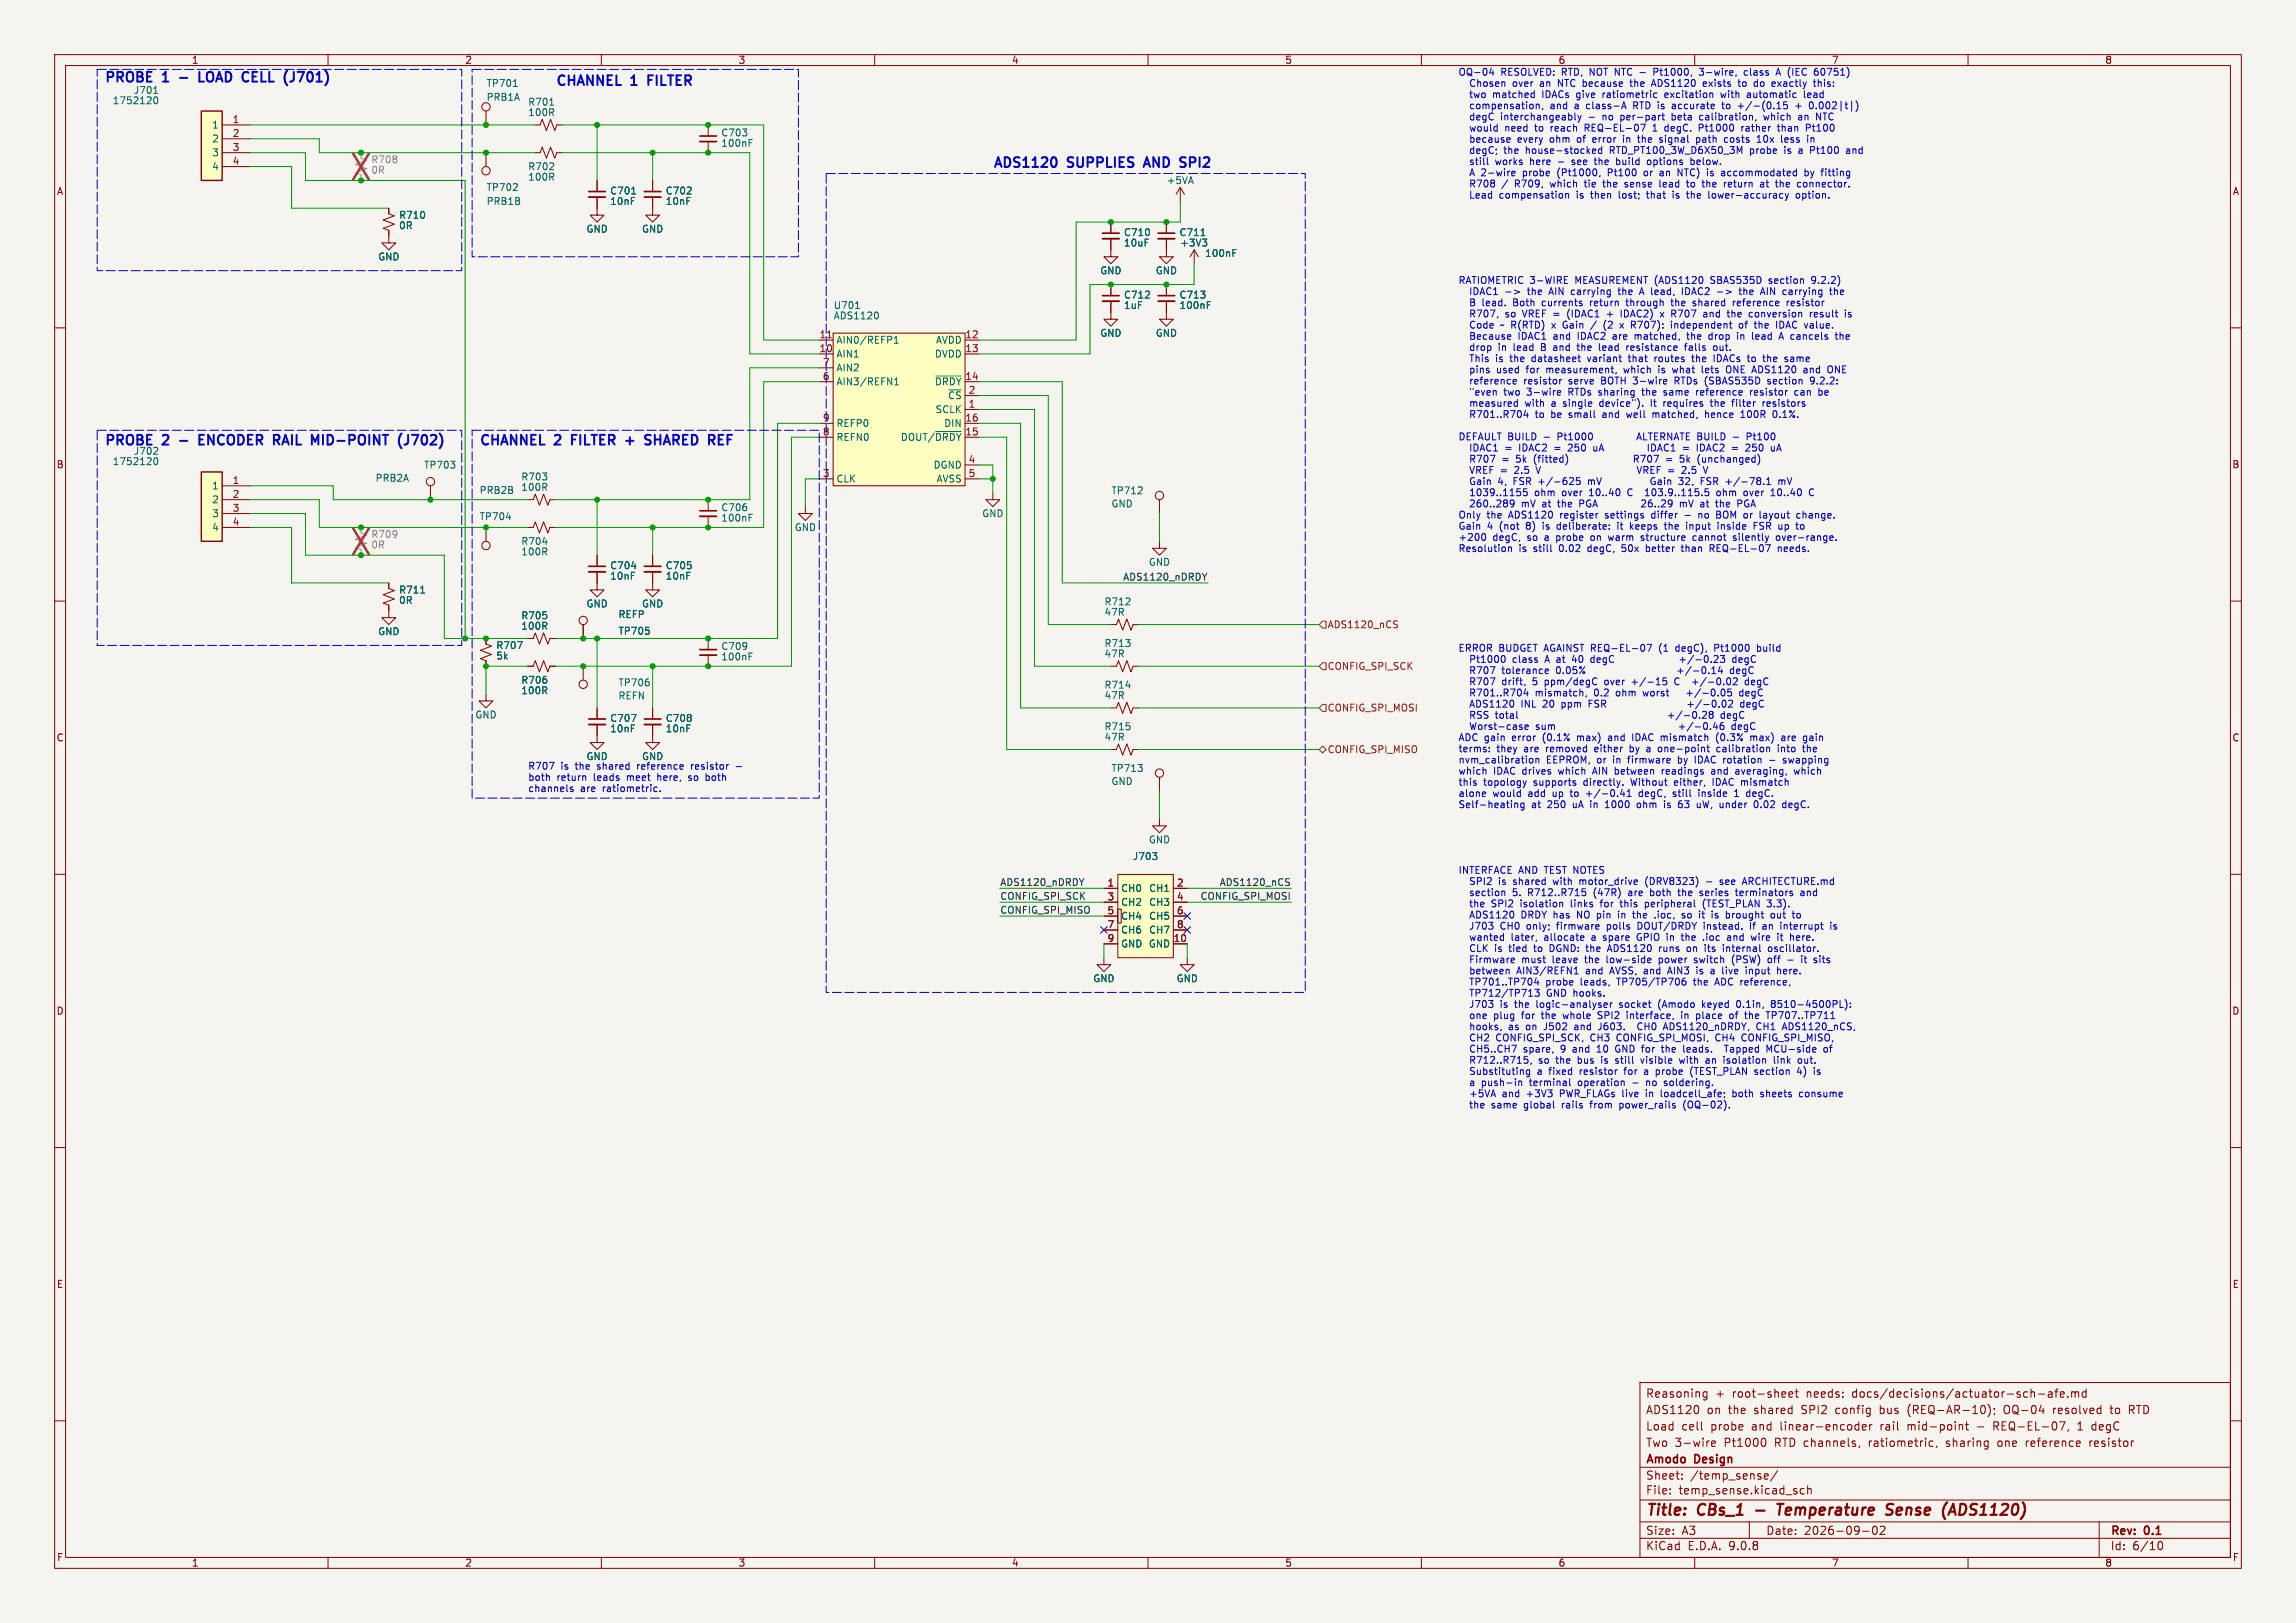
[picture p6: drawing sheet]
<svg xmlns="http://www.w3.org/2000/svg" width="420mm" height="297mm" viewBox="0 0 420 297" stroke-linecap="round" stroke-linejoin="round" font-family="sans-serif">
<defs><g id="words">
<g font-size="2.8" fill="#840000">
<text x="301" y="277.9">Title:</text>
<text x="310.6" y="277.9">CBs_1</text>
<text x="326.8" y="277.9">Temperature</text>
<text x="347.5" y="277.9">Sense</text>
<text x="358.6" y="277.9">(ADS1120)</text>
</g>
<g font-size="2.5" fill="#0000c2">
<text x="19" y="15.9">PROBE</text>
<text x="29.9" y="15.9">1</text>
<text x="37.9" y="15.9">LOAD CELL</text>
<text x="54.9" y="15.9">(J701)</text>
<text x="101.6" y="16.6">CHANNEL</text>
<text x="115.6" y="16.6">1</text>
<text x="119.4" y="16.6">FILTER</text>
<text x="181.6" y="31.6">ADS1120</text>
<text x="195.4" y="31.6">SUPPLIES</text>
<text x="210.2" y="31.6">AND</text>
<text x="217.4" y="31.6">SPI2</text>
<text x="19" y="82.4">PROBE</text>
<text x="29.9" y="82.4">2</text>
<text x="37.9" y="82.4">ENCODER</text>
<text x="59.9" y="82.4">MID-POINT</text>
<text x="76.6" y="82.4">(J702)</text>
<text x="87.6" y="82.4">CHANNEL</text>
<text x="101.6" y="82.4">2</text>
<text x="105.4" y="82.4">FILTER</text>
<text x="120.3" y="82.4">SHARED</text>
</g>
<g font-size="2.1" fill="#840000">
<text x="301" y="256">Reasoning</text>
<text x="313.8" y="256">+</text>
<text x="316.9" y="256">root-sheet</text>
<text x="330.6" y="256">needs:</text>
<text x="339.1" y="256">docs/decisions/actuator-sch-afe.md</text>
<text x="301" y="262">Load</text>
<text x="301" y="259">ADS1120</text>
<text x="307.6" y="262">cell</text>
<text x="312.2" y="259">on</text>
<text x="313" y="262">probe</text>
<text x="316.2" y="259">the</text>
<text x="320.6" y="262">and</text>
<text x="321" y="259">shared</text>
<text x="326" y="262">linear-encoder</text>
<text x="329.8" y="259">SPI2</text>
<text x="336.2" y="259">config</text>
<text x="344.4" y="262">rail</text>
<text x="344.4" y="259">bus</text>
<text x="349.5" y="262">mid-point</text>
<text x="349.7" y="259">(REQ-AR-10);</text>
<text x="365.5" y="262">REQ-EL-07,</text>
<text x="367.5" y="259">OQ-04</text>
<text x="376.6" y="259">resolved</text>
<text x="383.8" y="262">degC</text>
<text x="387.3" y="259">to</text>
<text x="390.8" y="259">RTD</text>
<text x="301" y="268.2">Amodo</text>
<text x="301" y="265">Two 3-wire</text>
<text x="310.1" y="268.2">Design</text>
<text x="315.4" y="265">Pt1000</text>
<text x="324.8" y="265">RTD channels,</text>
<text x="342.3" y="265">ratiometric,</text>
<text x="356.6" y="265">sharing</text>
<text x="366.2" y="265">one</text>
<text x="371.5" y="265">reference</text>
<text x="383.3" y="265">resistor</text>
<text x="301" y="273.7">File:</text>
<text x="301" y="271">Sheet:</text>
<text x="307.1" y="273.7">temp_sense.kicad_sch</text>
<text x="309.2" y="271">/temp_sense/</text>
<text x="301" y="281.1">Size:</text>
<text x="307.6" y="281.1">A3</text>
<text x="323" y="281.1">Date:</text>
<text x="330" y="281.1">2026-09-02</text>
<text x="386" y="281.3">Rev:</text>
<text x="392.4" y="281.3">0.1</text>
<text x="301" y="283.9">KiCad</text>
<text x="308.7" y="283.9">E.D.A.</text>
<text x="316.3" y="283.9">9.0.8</text>
<text x="386" y="283.9">Id:</text>
<text x="390.1" y="283.9">6/10</text>
</g>
<g font-size="1.8" fill="#840000">
<text x="35" y="11.9">1</text>
<text x="85" y="11.9">2</text>
<text x="135" y="11.9">3</text>
<text x="185" y="11.9">4</text>
<text x="235" y="11.9">5</text>
<text x="385" y="11.9">8</text>
<text x="10.3" y="35.9">A</text>
<text x="408.3" y="35.9">A</text>
<text x="10.3" y="85.9">B</text>
<text x="408.2" y="85.9">B</text>
<text x="10.3" y="135.9">C</text>
<text x="408.2" y="135.9">C</text>
<text x="10.3" y="185.9">D</text>
<text x="408.2" y="185.9">D</text>
<text x="10.3" y="235.9">E</text>
<text x="408.3" y="235.9">E</text>
<text x="10.3" y="285.9">F</text>
<text x="35" y="286.9">1</text>
<text x="85" y="286.9">2</text>
<text x="135" y="286.9">3</text>
<text x="185" y="286.9">4</text>
<text x="235" y="286.9">5</text>
<text x="285" y="286.9">6</text>
<text x="335" y="286.9">7</text>
<text x="385" y="286.9">8</text>
<text x="408.3" y="285.9">F</text>
</g>
<g font-size="1.8" fill="#0000c2">
<text x="285" y="11.9">6</text>
<text x="335" y="11.9">7</text>
<text x="266.7" y="14.2">OQ-04</text>
<text x="269" y="16.2">Chosen</text>
<text x="274.5" y="14.2">RESOLVED: RTD, NOT NTC -</text>
<text x="277" y="16.2">over</text>
<text x="282.2" y="16.2">an</text>
<text x="285.7" y="16.2">NTC because</text>
<text x="299.3" y="16.2">the</text>
<text x="303.4" y="14.2">Pt1000,</text>
<text x="303.5" y="16.2">ADS1120</text>
<text x="312" y="14.2">3-wire,</text>
<text x="313" y="16.2">exists</text>
<text x="319.7" y="16.2">to</text>
<text x="320.3" y="14.2">class</text>
<text x="322.8" y="16.2">do</text>
<text x="326.2" y="16.2">exactly</text>
<text x="326.5" y="14.2">A (IEC</text>
<text x="333.8" y="14.2">60751)</text>
<text x="334.1" y="16.2">this:</text>
<text x="269" y="18.3">two</text>
<text x="269" y="20.3">compensation,</text>
<text x="269" y="22.4">degC</text>
<text x="273.4" y="18.3">matched</text>
<text x="274.9" y="22.4">interchangeably</text>
<text x="282.6" y="18.3">IDACs</text>
<text x="283.9" y="20.3">and</text>
<text x="288.6" y="20.3">a</text>
<text x="289.1" y="18.3">give</text>
<text x="290.9" y="20.3">class-A</text>
<text x="293.8" y="22.4">no</text>
<text x="294" y="18.3">ratiometric</text>
<text x="297.3" y="22.4">per-part</text>
<text x="299.7" y="20.3">RTD is</text>
<text x="305.6" y="18.3">excitation</text>
<text x="306.9" y="22.4">beta</text>
<text x="307.2" y="20.3">accurate</text>
<text x="312.2" y="22.4">calibration,</text>
<text x="316.1" y="18.3">with</text>
<text x="316.5" y="20.3">to</text>
<text x="319.6" y="20.3">+/-(0.15</text>
<text x="321.1" y="18.3">automatic</text>
<text x="324.2" y="22.4">which</text>
<text x="330.3" y="20.3">+</text>
<text x="330.7" y="22.4">an</text>
<text x="331.7" y="18.3">lead</text>
<text x="333.1" y="20.3">0.002|t|)</text>
<text x="334.1" y="22.4">NTC</text>
<text x="269" y="24.4">would</text>
<text x="269" y="26.4">because</text>
<text x="269" y="28.5">degC;</text>
<text x="275.5" y="28.5">the</text>
<text x="275.7" y="24.4">need</text>
<text x="278" y="26.4">every</text>
<text x="279.6" y="28.5">house-stocked</text>
<text x="281.3" y="24.4">to</text>
<text x="284" y="26.4">ohm</text>
<text x="284.3" y="24.4">reach</text>
<text x="289.2" y="26.4">of</text>
<text x="290.8" y="24.4">REQ-EL-07</text>
<text x="292.2" y="26.4">error</text>
<text x="295.2" y="28.5">RTD_PT100_3W_D6X50_3M</text>
<text x="298" y="26.4">in</text>
<text x="300.9" y="26.4">the</text>
<text x="305.1" y="26.4">signal</text>
<text x="305.8" y="24.4">degC.</text>
<text x="312" y="26.4">path</text>
<text x="312.3" y="24.4">Pt1000</text>
<text x="317.3" y="26.4">costs</text>
<text x="320.3" y="24.4">rather</text>
<text x="321" y="28.5">probe</text>
<text x="323.5" y="26.4">10x</text>
<text x="327.1" y="24.4">than</text>
<text x="327.5" y="28.5">is</text>
<text x="328.1" y="26.4">less</text>
<text x="330.3" y="28.5">a</text>
<text x="332.5" y="24.4">Pt100</text>
<text x="332.6" y="28.5">Pt100</text>
<text x="339.4" y="28.5">and</text>
<text x="269" y="30.5">still</text>
<text x="269" y="32.6">A 2-wire</text>
<text x="269" y="34.6">R708</text>
<text x="273.9" y="30.5">works</text>
<text x="275.1" y="34.6">/</text>
<text x="277.6" y="34.6">R709,</text>
<text x="279.1" y="32.6">probe</text>
<text x="280.4" y="30.5">here</text>
<text x="284.3" y="34.6">which</text>
<text x="285.6" y="32.6">(Pt1000,</text>
<text x="288.4" y="30.5">see</text>
<text x="290.8" y="34.6">tie</text>
<text x="292.8" y="30.5">the</text>
<text x="294.4" y="34.6">the</text>
<text x="295" y="32.6">Pt100</text>
<text x="296.9" y="30.5">build</text>
<text x="298.5" y="34.6">sense</text>
<text x="301.8" y="32.6">or</text>
<text x="302.8" y="30.5">options</text>
<text x="304.9" y="32.6">an</text>
<text x="305.1" y="34.6">lead</text>
<text x="308.4" y="32.6">NTC)</text>
<text x="310.3" y="34.6">to</text>
<text x="310.9" y="30.5">below.</text>
<text x="313.3" y="34.6">the</text>
<text x="314" y="32.6">is</text>
<text x="316.8" y="32.6">accommodated</text>
<text x="317.5" y="34.6">return</text>
<text x="324.3" y="34.6">at</text>
<text x="327.4" y="34.6">the</text>
<text x="331.5" y="34.6">connector.</text>
<text x="332.2" y="32.6">by</text>
<text x="335.5" y="32.6">fitting</text>
<text x="269" y="36.7">Lead</text>
<text x="274.6" y="36.7">compensation</text>
<text x="288.9" y="36.7">is</text>
<text x="291.7" y="36.7">then</text>
<text x="297" y="36.7">lost;</text>
<text x="302.4" y="36.7">that</text>
<text x="307.3" y="36.7">is</text>
<text x="310.1" y="36.7">the</text>
<text x="314.2" y="36.7">lower-accuracy</text>
<text x="330.4" y="36.7">option.</text>
<text x="266.7" y="52.3">RATIOMETRIC 3-WIRE</text>
<text x="288.3" y="52.3">MEASUREMENT (ADS1120</text>
<text x="313.4" y="52.3">SBAS535D</text>
<text x="324.3" y="52.3">section</text>
<text x="332.3" y="52.3">9.2.2)</text>
<text x="269" y="54.3">IDAC1</text>
<text x="269" y="56.4">B</text>
<text x="269" y="58.4">R707,</text>
<text x="271.5" y="56.4">lead.</text>
<text x="275.7" y="54.3">-&gt;</text>
<text x="275.7" y="58.4">so</text>
<text x="277.3" y="56.4">Both</text>
<text x="279.1" y="58.4">VREF =</text>
<text x="280" y="54.3">the</text>
<text x="282.8" y="56.4">currents</text>
<text x="284.1" y="54.3">AIN</text>
<text x="287.6" y="58.4">(IDAC1</text>
<text x="288.3" y="54.3">carrying</text>
<text x="291.7" y="56.4">return</text>
<text x="295" y="58.4">+</text>
<text x="297.2" y="54.3">the</text>
<text x="297.8" y="58.4">IDAC2)</text>
<text x="298.6" y="56.4">through</text>
<text x="301.3" y="54.3">A lead,</text>
<text x="305.2" y="58.4">x</text>
<text x="307" y="56.4">the</text>
<text x="307.4" y="58.4">R707</text>
<text x="309.4" y="54.3">IDAC2</text>
<text x="311.2" y="56.4">shared</text>
<text x="313.5" y="58.4">and</text>
<text x="316" y="54.3">-&gt;</text>
<text x="318.1" y="58.4">the</text>
<text x="318.7" y="56.4">reference</text>
<text x="320.3" y="54.3">the</text>
<text x="322.3" y="58.4">conversion</text>
<text x="324.4" y="54.3">AIN</text>
<text x="328.6" y="54.3">carrying</text>
<text x="328.7" y="56.4">resistor</text>
<text x="333.6" y="58.4">result</text>
<text x="337.5" y="54.3">the</text>
<text x="269" y="60.5">Code</text>
<text x="269" y="62.5">Because</text>
<text x="269" y="64.5">drop</text>
<text x="274.4" y="64.5">in</text>
<text x="274.9" y="60.5">~ R(RTD)</text>
<text x="277.4" y="64.5">lead</text>
<text x="278.1" y="62.5">IDAC1</text>
<text x="282.6" y="64.5">B</text>
<text x="284.6" y="60.5">x</text>
<text x="284.7" y="62.5">and</text>
<text x="285" y="64.5">and</text>
<text x="286.8" y="60.5">Gain</text>
<text x="289.3" y="62.5">IDAC2</text>
<text x="289.7" y="64.5">the</text>
<text x="292.1" y="60.5">/</text>
<text x="293.8" y="64.5">lead</text>
<text x="294.6" y="60.5">(2</text>
<text x="295.9" y="62.5">are</text>
<text x="297.9" y="60.5">x</text>
<text x="299" y="64.5">resistance</text>
<text x="300.1" y="60.5">R707):</text>
<text x="300.1" y="62.5">matched,</text>
<text x="307.6" y="60.5">independent</text>
<text x="309.9" y="64.5">falls</text>
<text x="309.9" y="62.5">the</text>
<text x="314.1" y="62.5">drop</text>
<text x="315.3" y="64.5">out.</text>
<text x="319.5" y="62.5">in</text>
<text x="320.2" y="60.5">of</text>
<text x="322.4" y="62.5">lead</text>
<text x="323.3" y="60.5">the</text>
<text x="327.4" y="60.5">IDAC value.</text>
<text x="327.6" y="62.5">A cancels</text>
<text x="338.3" y="62.5">the</text>
<text x="269" y="66.6">This</text>
<text x="269" y="68.6">pins</text>
<text x="269" y="70.7">reference</text>
<text x="274" y="66.6">is</text>
<text x="274.1" y="68.6">used</text>
<text x="276.8" y="66.6">the</text>
<text x="279.1" y="70.7">resistor</text>
<text x="279.7" y="68.6">for</text>
<text x="280.9" y="66.6">datasheet</text>
<text x="283.6" y="68.6">measurement,</text>
<text x="287.5" y="70.7">serve</text>
<text x="291.3" y="66.6">variant</text>
<text x="293.6" y="70.7">BOTH 3-wire</text>
<text x="298" y="68.6">which</text>
<text x="299" y="66.6">that</text>
<text x="303.9" y="66.6">routes</text>
<text x="304.5" y="68.6">is</text>
<text x="307.3" y="68.6">what</text>
<text x="307.4" y="70.7">RTDs (SBAS535D</text>
<text x="311" y="66.6">the</text>
<text x="312.8" y="68.6">lets</text>
<text x="315.2" y="66.6">IDACs</text>
<text x="317.5" y="68.6">ONE ADS1120</text>
<text x="321.6" y="66.6">to</text>
<text x="324.7" y="66.6">the</text>
<text x="324.8" y="70.7">section</text>
<text x="328.8" y="66.6">same</text>
<text x="332" y="68.6">and</text>
<text x="332.8" y="70.7">9.2.2:</text>
<text x="336.7" y="68.6">ONE</text>
<text x="269" y="72.7">&quot;even</text>
<text x="269" y="74.8">measured</text>
<text x="269" y="76.8">R701..R704</text>
<text x="275.5" y="72.7">two</text>
<text x="279.3" y="74.8">with</text>
<text x="279.8" y="72.7">3-wire</text>
<text x="281.2" y="76.8">to</text>
<text x="284.3" y="76.8">be</text>
<text x="284.3" y="74.8">a</text>
<text x="286.6" y="74.8">single</text>
<text x="287.6" y="72.7">RTDs sharing</text>
<text x="287.7" y="76.8">small</text>
<text x="293.5" y="74.8">device&quot;).</text>
<text x="294" y="76.8">and</text>
<text x="298.7" y="76.8">well</text>
<text x="301.5" y="72.7">the</text>
<text x="303.1" y="74.8">It</text>
<text x="303.6" y="76.8">matched,</text>
<text x="305.6" y="74.8">requires</text>
<text x="305.6" y="72.7">same</text>
<text x="311.8" y="72.7">reference</text>
<text x="313.4" y="76.8">hence</text>
<text x="314.4" y="74.8">the</text>
<text x="318.6" y="74.8">filter</text>
<text x="320.1" y="76.8">100R</text>
<text x="321.8" y="72.7">resistor</text>
<text x="324.3" y="74.8">resistors</text>
<text x="326.2" y="76.8">0.1%.</text>
<text x="330.2" y="72.7">can</text>
<text x="266.7" y="80.9">DEFAULT BUILD</text>
<text x="269" y="82.9">IDAC1</text>
<text x="275.7" y="82.9">=</text>
<text x="278.4" y="82.9">IDAC2</text>
<text x="285" y="82.9">=</text>
<text x="285.2" y="80.9">Pt1000</text>
<text x="287.8" y="82.9">250</text>
<text x="292.6" y="82.9">uA</text>
<text x="301.4" y="80.9">ALTERNATE BUILD</text>
<text x="304.2" y="82.9">IDAC1</text>
<text x="310.8" y="82.9">=</text>
<text x="313.5" y="82.9">IDAC2</text>
<text x="319.3" y="80.9">-</text>
<text x="320.1" y="82.9">=</text>
<text x="322" y="80.9">Pt100</text>
<text x="322.9" y="82.9">250</text>
<text x="269" y="85">R707</text>
<text x="269" y="87">VREF =</text>
<text x="269" y="89.1">Gain</text>
<text x="274.4" y="89.1">4,</text>
<text x="275.1" y="85">=</text>
<text x="277.4" y="89.1">FSR +/-625</text>
<text x="277.6" y="87">2.5</text>
<text x="277.9" y="85">5k</text>
<text x="281.3" y="85">(fitted)</text>
<text x="281.7" y="87">V</text>
<text x="291.4" y="89.1">mV</text>
<text x="302" y="85">R707</text>
<text x="303.9" y="87">VREF =</text>
<text x="304.7" y="89.1">Gain</text>
<text x="308.1" y="85">=</text>
<text x="310" y="89.1">32,</text>
<text x="310.8" y="85">5k</text>
<text x="312.4" y="87">2.5</text>
<text x="314.2" y="89.1">FSR +/-78.1</text>
<text x="314.2" y="85">(unchanged)</text>
<text x="266.7" y="95.2">Only</text>
<text x="269" y="91.1">1039..1155</text>
<text x="269" y="93.2">260..289</text>
<text x="272" y="95.2">the</text>
<text x="276.1" y="95.2">ADS1120</text>
<text x="278.7" y="93.2">mV</text>
<text x="281.1" y="91.1">ohm</text>
<text x="282.6" y="93.2">at</text>
<text x="285.7" y="93.2">the</text>
<text x="285.7" y="95.2">register</text>
<text x="286.3" y="91.1">over</text>
<text x="289.8" y="93.2">PGA</text>
<text x="291.4" y="91.1">10..40</text>
<text x="294.1" y="95.2">settings</text>
<text x="298.6" y="91.1">C</text>
<text x="302.3" y="91.1">103.9..115.5</text>
<text x="302.8" y="95.2">differ</text>
<text x="302.8" y="93.2">26..29</text>
<text x="310" y="93.2">mV</text>
<text x="311.8" y="95.2">no</text>
<text x="314" y="93.2">at</text>
<text x="315.3" y="95.2">BOM or</text>
<text x="315.5" y="91.1">ohm</text>
<text x="317" y="93.2">the</text>
<text x="320.7" y="91.1">over</text>
<text x="323.6" y="95.2">layout</text>
<text x="325.8" y="91.1">10..40</text>
<text x="330.6" y="95.2">change.</text>
<text x="266.7" y="97.3">Gain</text>
<text x="266.7" y="99.3">+200</text>
<text x="266.7" y="101.3">Resolution</text>
<text x="272" y="97.3">4</text>
<text x="273.1" y="99.3">degC,</text>
<text x="274.4" y="97.3">(not</text>
<text x="277.8" y="101.3">is</text>
<text x="279.5" y="97.3">8)</text>
<text x="279.5" y="99.3">so</text>
<text x="280.7" y="101.3">still</text>
<text x="282.7" y="97.3">is</text>
<text x="282.9" y="99.3">a</text>
<text x="285.2" y="99.3">probe</text>
<text x="285.5" y="97.3">deliberate:</text>
<text x="285.5" y="101.3">0.02</text>
<text x="290.9" y="101.3">degC,</text>
<text x="291.7" y="99.3">on</text>
<text x="295.1" y="99.3">warm</text>
<text x="296.8" y="97.3">it</text>
<text x="297.3" y="101.3">50x</text>
<text x="299.3" y="97.3">keeps</text>
<text x="301.3" y="99.3">structure</text>
<text x="302" y="101.3">better</text>
<text x="305.8" y="97.3">the</text>
<text x="308.7" y="101.3">than</text>
<text x="310" y="97.3">input</text>
<text x="311" y="99.3">cannot</text>
<text x="314" y="101.3">REQ-EL-07</text>
<text x="315.9" y="97.3">inside</text>
<text x="318.5" y="99.3">silently</text>
<text x="322.7" y="97.3">FSR up</text>
<text x="326.6" y="99.3">over-range.</text>
<text x="326.7" y="101.3">needs.</text>
<text x="266.7" y="119.6">ERROR BUDGET AGAINST REQ-EL-07</text>
<text x="304" y="119.6">(1</text>
<text x="307.2" y="119.6">degC),</text>
<text x="314.5" y="119.6">Pt1000</text>
<text x="322.5" y="119.6">build</text>
<text x="269" y="121.6">Pt1000</text>
<text x="269" y="123.7">R707</text>
<text x="269" y="125.7">R707</text>
<text x="275.1" y="123.7">tolerance</text>
<text x="275.1" y="125.7">drift,</text>
<text x="277" y="121.6">class</text>
<text x="280.9" y="125.7">5</text>
<text x="283.2" y="121.6">A at</text>
<text x="283.3" y="125.7">ppm/degC</text>
<text x="285.2" y="123.7">0.05%</text>
<text x="288.5" y="121.6">40</text>
<text x="292.1" y="121.6">degC</text>
<text x="294.4" y="125.7">over</text>
<text x="299.6" y="125.7">+/-15</text>
<text x="310.8" y="123.7">+/-0.14</text>
<text x="310.8" y="121.6">+/-0.23</text>
<text x="311.2" y="125.7">+/-0.02</text>
<text x="320.6" y="123.7">degC</text>
<text x="320.7" y="121.6">degC</text>
<text x="321.1" y="125.7">degC</text>
<text x="269" y="127.8">R701..R704</text>
<text x="269" y="129.8">ADS1120</text>
<text x="269" y="131.9">RSS total</text>
<text x="278.6" y="129.8">INL</text>
<text x="281.2" y="127.8">mismatch,</text>
<text x="282.8" y="129.8">20</text>
<text x="286.3" y="129.8">ppm</text>
<text x="291.5" y="129.8">FSR</text>
<text x="292.1" y="127.8">0.2</text>
<text x="296.3" y="127.8">ohm</text>
<text x="301.5" y="127.8">worst</text>
<text x="310" y="127.8">+/-0.05</text>
<text x="311.1" y="131.9">+/-0.28</text>
<text x="312.6" y="129.8">+/-0.02</text>
<text x="319.9" y="127.8">degC</text>
<text x="321" y="131.9">degC</text>
<text x="322.5" y="129.8">degC</text>
<text x="266.7" y="135.9">ADC gain</text>
<text x="266.7" y="138">terms:</text>
<text x="269" y="133.9">Worst-case</text>
<text x="273.8" y="138">they</text>
<text x="276.7" y="135.9">error</text>
<text x="278.9" y="138">are</text>
<text x="281.3" y="133.9">sum</text>
<text x="282.5" y="135.9">(0.1%</text>
<text x="283.1" y="138">removed</text>
<text x="289" y="135.9">max)</text>
<text x="292.2" y="138">either</text>
<text x="294.9" y="135.9">and</text>
<text x="298.8" y="138">by</text>
<text x="299.5" y="135.9">IDAC mismatch</text>
<text x="302.1" y="138">a</text>
<text x="304.4" y="138">one-point</text>
<text x="312.1" y="133.9">+/-0.46</text>
<text x="315.2" y="135.9">(0.3%</text>
<text x="315.3" y="138">calibration</text>
<text x="321.7" y="135.9">max)</text>
<text x="322" y="133.9">degC</text>
<text x="326.7" y="138">into</text>
<text x="327.6" y="135.9">are</text>
<text x="331.5" y="138">the</text>
<text x="331.8" y="135.9">gain</text>
<text x="96.5" y="141.2">R707</text>
<text x="96.5" y="143.2">both</text>
<text x="101.9" y="143.2">return</text>
<text x="102.6" y="141.2">is</text>
<text x="105.4" y="141.2">the</text>
<text x="108.7" y="143.2">leads</text>
<text x="109.5" y="141.2">shared</text>
<text x="115" y="143.2">meet</text>
<text x="117" y="141.2">reference</text>
<text x="120.7" y="143.2">here,</text>
<text x="126.6" y="143.2">so</text>
<text x="127.1" y="141.2">resistor</text>
<text x="130" y="143.2">both</text>
<text x="266.7" y="140">nvm_calibration</text>
<text x="266.7" y="142.1">which</text>
<text x="273.2" y="142.1">IDAC drives</text>
<text x="282.9" y="140">EEPROM, or</text>
<text x="285.4" y="142.1">which</text>
<text x="291.9" y="142.1">AIN</text>
<text x="295.4" y="140">in</text>
<text x="296.1" y="142.1">between</text>
<text x="298.3" y="140">firmware</text>
<text x="304.9" y="142.1">readings</text>
<text x="307.6" y="140">by</text>
<text x="310.9" y="140">IDAC rotation</text>
<text x="314.1" y="142.1">and</text>
<text x="318.8" y="142.1">averaging,</text>
<text x="327.7" y="140">swapping</text>
<text x="329.7" y="142.1">which</text>
<text x="96.5" y="145.3">channels</text>
<text x="106.2" y="145.3">are</text>
<text x="110.4" y="145.3">ratiometric.</text>
<text x="266.7" y="144.1">this</text>
<text x="266.7" y="146.2">alone</text>
<text x="266.7" y="148.2">Self-heating</text>
<text x="271.4" y="144.1">topology</text>
<text x="273.1" y="146.2">would</text>
<text x="279.7" y="146.2">add</text>
<text x="280.1" y="148.2">at</text>
<text x="280.7" y="144.1">supports</text>
<text x="283.2" y="148.2">250</text>
<text x="284.3" y="146.2">up</text>
<text x="287.8" y="146.2">to</text>
<text x="288" y="148.2">uA</text>
<text x="290" y="144.1">directly.</text>
<text x="290.8" y="146.2">+/-0.41</text>
<text x="291.4" y="148.2">in</text>
<text x="294.3" y="148.2">1000</text>
<text x="298.8" y="144.1">Without</text>
<text x="300.3" y="148.2">ohm</text>
<text x="300.7" y="146.2">degC,</text>
<text x="305.5" y="148.2">is</text>
<text x="307" y="144.1">either,</text>
<text x="307.1" y="146.2">still</text>
<text x="308.3" y="148.2">63</text>
<text x="311.9" y="148.2">uW, under</text>
<text x="312" y="146.2">inside</text>
<text x="314.2" y="144.1">IDAC mismatch</text>
<text x="318.8" y="146.2">1</text>
<text x="321.2" y="146.2">degC.</text>
<text x="322.8" y="148.2">0.02</text>
<text x="328.2" y="148.2">degC.</text>
<text x="266.7" y="160.2">INTERFACE AND TEST NOTES</text>
<text x="269" y="162.3">SPI2</text>
<text x="269" y="164.3">section</text>
<text x="269" y="166.4">the</text>
<text x="273.2" y="166.4">SPI2</text>
<text x="274.5" y="162.3">is</text>
<text x="277" y="164.3">5.</text>
<text x="277.3" y="162.3">shared</text>
<text x="278.6" y="166.4">isolation</text>
<text x="280" y="164.3">R712..R715</text>
<text x="284.8" y="162.3">with</text>
<text x="288" y="166.4">links</text>
<text x="289.8" y="162.3">motor_drive</text>
<text x="292.2" y="164.3">(47R)</text>
<text x="293.7" y="166.4">for</text>
<text x="297.5" y="166.4">this</text>
<text x="298.8" y="164.3">are</text>
<text x="302" y="162.3">(DRV8323)</text>
<text x="302.2" y="166.4">peripheral</text>
<text x="303" y="164.3">both</text>
<text x="308.3" y="164.3">the</text>
<text x="312.4" y="164.3">series</text>
<text x="313" y="166.4">(TEST_PLAN</text>
<text x="316.1" y="162.3">see</text>
<text x="319.2" y="164.3">terminators</text>
<text x="320.5" y="162.3">ARCHITECTURE.md</text>
<text x="325" y="166.4">3.3).</text>
<text x="331.3" y="164.3">and</text>
<text x="269" y="168.4">ADS1120</text>
<text x="269" y="170.5">J703</text>
<text x="269" y="172.5">wanted</text>
<text x="274.8" y="170.5">CH0</text>
<text x="276.8" y="172.5">later,</text>
<text x="278.6" y="168.4">DRDY has</text>
<text x="279.8" y="170.5">only;</text>
<text x="283" y="172.5">allocate</text>
<text x="285.5" y="170.5">firmware</text>
<text x="289.2" y="168.4">NO pin</text>
<text x="291.8" y="172.5">a</text>
<text x="294.2" y="172.5">spare</text>
<text x="294.8" y="170.5">polls</text>
<text x="297.1" y="168.4">in</text>
<text x="300" y="168.4">the</text>
<text x="300.5" y="172.5">GPIO in</text>
<text x="300.7" y="170.5">DOUT/DRDY</text>
<text x="304.1" y="168.4">.ioc,</text>
<text x="309.1" y="172.5">the</text>
<text x="309.4" y="168.4">so</text>
<text x="312.7" y="168.4">it</text>
<text x="313" y="170.5">instead.</text>
<text x="313.2" y="172.5">.ioc</text>
<text x="315.2" y="168.4">is</text>
<text x="317.9" y="172.5">and</text>
<text x="318" y="168.4">brought</text>
<text x="321.6" y="170.5">If</text>
<text x="322.5" y="172.5">wire</text>
<text x="324.1" y="170.5">an</text>
<text x="326.5" y="168.4">out</text>
<text x="327.5" y="172.5">it</text>
<text x="327.6" y="170.5">interrupt</text>
<text x="330" y="172.5">here.</text>
<text x="269" y="174.5">CLK</text>
<text x="269" y="176.6">Firmware</text>
<text x="269" y="178.6">between</text>
<text x="273.8" y="174.5">is</text>
<text x="276.6" y="174.5">tied</text>
<text x="277.8" y="178.6">AIN3/REFN1</text>
<text x="278.7" y="176.6">must</text>
<text x="281.3" y="174.5">to</text>
<text x="284.4" y="174.5">DGND: the</text>
<text x="284.5" y="176.6">leave</text>
<text x="290.6" y="178.6">and</text>
<text x="290.6" y="176.6">the</text>
<text x="294.8" y="176.6">low-side</text>
<text x="295.2" y="178.6">AVSS, and</text>
<text x="295.4" y="174.5">ADS1120</text>
<text x="304.5" y="176.6">power</text>
<text x="305" y="174.5">runs</text>
<text x="306.2" y="178.6">AIN3</text>
<text x="310.3" y="174.5">on</text>
<text x="311.2" y="176.6">switch</text>
<text x="311.6" y="178.6">is</text>
<text x="313.7" y="174.5">its</text>
<text x="314.4" y="178.6">a</text>
<text x="316.7" y="178.6">live</text>
<text x="317.3" y="174.5">internal</text>
<text x="318.3" y="176.6">(PSW)</text>
<text x="321.2" y="178.6">input</text>
<text x="325.1" y="176.6">off</text>
<text x="325.8" y="174.5">oscillator.</text>
<text x="327.2" y="178.6">here.</text>
<text x="331.6" y="176.6">it</text>
<text x="334.1" y="176.6">sits</text>
<text x="269" y="180.7">TP701..TP704</text>
<text x="269" y="182.7">TP712/TP713</text>
<text x="269" y="184.8">J703</text>
<text x="274.8" y="184.8">is</text>
<text x="277.6" y="184.8">the</text>
<text x="281.7" y="184.8">logic-analyser</text>
<text x="283.2" y="180.7">probe</text>
<text x="283.3" y="182.7">GND hooks.</text>
<text x="289.6" y="180.7">leads,</text>
<text x="296.5" y="180.7">TP705/TP706</text>
<text x="297.1" y="184.8">socket</text>
<text x="304.4" y="184.8">(Amodo</text>
<text x="310.7" y="180.7">the</text>
<text x="312.7" y="184.8">keyed</text>
<text x="314.9" y="180.7">ADC reference,</text>
<text x="319.1" y="184.8">0.1in,</text>
<text x="325.7" y="184.8">8510-4500PL):</text>
<text x="269" y="186.8">one</text>
<text x="269" y="188.9">hooks,</text>
<text x="269" y="190.9">CH2</text>
<text x="273.6" y="186.8">plug</text>
<text x="274" y="190.9">CONFIG_SPI_SCK,</text>
<text x="276.3" y="188.9">as</text>
<text x="278.9" y="186.8">for</text>
<text x="279.7" y="188.9">on</text>
<text x="282.7" y="186.8">the</text>
<text x="283.1" y="188.9">J502</text>
<text x="286.8" y="186.8">whole</text>
<text x="288.9" y="188.9">and</text>
<text x="291.5" y="190.9">CH3</text>
<text x="293.4" y="186.8">SPI2</text>
<text x="293.5" y="188.9">J603.</text>
<text x="296.4" y="190.9">CONFIG_SPI_MOSI,</text>
<text x="298.9" y="186.8">interface,</text>
<text x="301.1" y="188.9">CH0</text>
<text x="306" y="188.9">ADS1120_nDRDY,</text>
<text x="309" y="186.8">in</text>
<text x="312" y="186.8">place</text>
<text x="314.7" y="190.9">CH4</text>
<text x="318.3" y="186.8">of</text>
<text x="319.7" y="190.9">CONFIG_SPI_MISO,</text>
<text x="321.3" y="186.8">the</text>
<text x="323.2" y="188.9">CH1</text>
<text x="325.5" y="186.8">TP707..TP711</text>
<text x="328.2" y="188.9">ADS1120_nCS,</text>
<text x="269" y="192.9">CH5..CH7</text>
<text x="269" y="195">R712..R715,</text>
<text x="269" y="197">Substituting</text>
<text x="279" y="192.9">spare,</text>
<text x="281.6" y="197">a</text>
<text x="281.8" y="195">so</text>
<text x="283.9" y="197">fixed</text>
<text x="285.2" y="195">the</text>
<text x="286" y="192.9">9</text>
<text x="288.4" y="192.9">and</text>
<text x="289.3" y="195">bus</text>
<text x="289.7" y="197">resistor</text>
<text x="293" y="192.9">10</text>
<text x="293.8" y="195">is</text>
<text x="296.6" y="192.9">GND for</text>
<text x="296.6" y="195">still</text>
<text x="298" y="197">for</text>
<text x="301.5" y="195">visible</text>
<text x="301.9" y="197">a</text>
<text x="304.2" y="197">probe</text>
<text x="305.5" y="192.9">the</text>
<text x="308.7" y="195">with</text>
<text x="309.6" y="192.9">leads.</text>
<text x="310.7" y="197">(TEST_PLAN</text>
<text x="313.7" y="195">an</text>
<text x="317.2" y="195">isolation</text>
<text x="317.6" y="192.9">Tapped</text>
<text x="322.7" y="197">section</text>
<text x="325.5" y="192.9">MCU-side</text>
<text x="326.6" y="195">link</text>
<text x="330.7" y="197">4)</text>
<text x="331.2" y="195">out.</text>
<text x="269" y="199.1">a</text>
<text x="269" y="201.1">+5VA</text>
<text x="269" y="203.2">the</text>
<text x="271.4" y="199.1">push-in</text>
<text x="273.2" y="203.2">same</text>
<text x="275.2" y="201.1">and</text>
<text x="279.3" y="203.2">global</text>
<text x="279.8" y="201.1">+3V3</text>
<text x="280.3" y="199.1">terminal</text>
<text x="286" y="201.1">PWR_FLAGs live</text>
<text x="286.4" y="203.2">rails</text>
<text x="289.4" y="199.1">operation</text>
<text x="291.8" y="203.2">from</text>
<text x="297.3" y="203.2">power_rails</text>
<text x="302.2" y="201.1">in</text>
<text x="302.2" y="199.1">no</text>
<text x="305.1" y="201.1">loadcell_afe;</text>
<text x="305.7" y="199.1">soldering.</text>
<text x="309.2" y="203.2">(OQ-02).</text>
<text x="318.4" y="201.1">both</text>
<text x="323.8" y="201.1">sheets</text>
<text x="331" y="201.1">consume</text>
</g>
<g font-size="1.8" fill="#006464">
<text x="24.4" y="17.4">J701</text>
<text x="88.9" y="16.1">TP701</text>
<text x="20.5" y="19.3">1752120</text>
<text x="38.7" y="23.7">1</text>
<text x="88.9" y="18.6">PRB1A</text>
<text x="96.5" y="19.5">R701</text>
<text x="96.5" y="21.4">100R</text>
<text x="38.7" y="26.3">2</text>
<text x="38.7" y="28.8">3</text>
<text x="131.8" y="25.2">C703</text>
<text x="131.8" y="27.1">100nF</text>
<text x="38.7" y="31.3">4</text>
<text x="88.9" y="35.2">TP702</text>
<text x="96.5" y="31.3">R702</text>
<text x="96.5" y="33.3">100R</text>
<text x="111.5" y="35.8">C701</text>
<text x="121.7" y="35.8">C702</text>
<text x="213.3" y="33.9">+5VA</text>
<text x="72.9" y="40.2">R710</text>
<text x="88.9" y="37.7">PRB1B</text>
<text x="111.5" y="37.7">10nF</text>
<text x="121.7" y="37.7">10nF</text>
<text x="69.1" y="47.9">GND</text>
<text x="72.9" y="42.1">0R</text>
<text x="107.2" y="42.8">GND</text>
<text x="117.3" y="42.8">GND</text>
<text x="205.5" y="43.4">C710</text>
<text x="205.5" y="45.3">10uF</text>
<text x="215.7" y="43.4">C711</text>
<text x="215.8" y="45.3">+3V3</text>
<text x="220.3" y="47.2">100nF</text>
<text x="201.2" y="50.4">GND</text>
<text x="211.3" y="50.4">GND</text>
<text x="152.4" y="58.6">ADS1120</text>
<text x="152.4" y="56.7">U701</text>
<text x="205.5" y="54.8">C712</text>
<text x="205.5" y="56.7">1uF</text>
<text x="215.7" y="54.8">C713</text>
<text x="215.7" y="56.7">100nF</text>
<text x="152.9" y="63.1">AIN0/REFP1</text>
<text x="152.9" y="65.6">AIN1</text>
<text x="170.9" y="65.6">DVDD</text>
<text x="171.1" y="63.1">AVDD</text>
<text x="201.2" y="61.8">GND</text>
<text x="211.3" y="61.8">GND</text>
<text x="152.9" y="68.2">AIN2</text>
<text x="152.9" y="70.7">AIN3/REFN1</text>
<text x="170.9" y="70.7">~{DRDY}</text>
<text x="171" y="75.8">SCLK</text>
<text x="173.3" y="73.3">~{CS}</text>
<text x="24.4" y="83.4">J702</text>
<text x="152.9" y="78.3">REFP0</text>
<text x="152.9" y="80.9">REFN0</text>
<text x="164.7" y="80.9">DOUT/~{DRDY}</text>
<text x="172.6" y="78.3">DIN</text>
<text x="20.5" y="85.3">1752120</text>
<text x="38.7" y="89.8">1</text>
<text x="68.6" y="88.4">PRB2A</text>
<text x="77.5" y="86">TP703</text>
<text x="95.3" y="88.1">R703</text>
<text x="152.9" y="88.5">CLK</text>
<text x="170.7" y="86">DGND</text>
<text x="171.2" y="88.5">AVSS</text>
<text x="38.7" y="92.3">2</text>
<text x="38.7" y="94.8">3</text>
<text x="87.6" y="95.4">TP704</text>
<text x="87.6" y="90.6">PRB2B</text>
<text x="95.3" y="90">100R</text>
<text x="131.8" y="93.7">C706</text>
<text x="131.8" y="95.7">100nF</text>
<text x="179.6" y="94.8">GND</text>
<text x="203.2" y="90.7">TP712</text>
<text x="203.2" y="93.1">GND</text>
<text x="38.7" y="97.4">4</text>
<text x="95.3" y="99.9">R704</text>
<text x="95.3" y="101.8">100R</text>
<text x="145.3" y="97.4">GND</text>
<text x="111.5" y="104.4">C704</text>
<text x="111.5" y="106.3">10nF</text>
<text x="121.7" y="104.4">C705</text>
<text x="121.7" y="106.3">10nF</text>
<text x="210.1" y="103.7">GND</text>
<text x="72.9" y="108.8">R711</text>
<text x="72.9" y="110.7">0R</text>
<text x="95.3" y="113.5">R705</text>
<text x="107.2" y="111.4">GND</text>
<text x="113" y="113.3">REFP</text>
<text x="117.3" y="111.4">GND</text>
<text x="201.9" y="111">R712</text>
<text x="201.9" y="112.9">47R</text>
<text x="69.1" y="116.4">GND</text>
<text x="90.7" y="119">R707</text>
<text x="95.3" y="115.4">100R</text>
<text x="113" y="116.3">TP705</text>
<text x="131.8" y="119.1">C709</text>
<text x="201.9" y="118.6">R713</text>
<text x="90.7" y="120.9">5k</text>
<text x="95.3" y="125.3">R706</text>
<text x="113" y="125.8">TP706</text>
<text x="131.8" y="121.1">100nF</text>
<text x="201.9" y="120.5">47R</text>
<text x="86.9" y="131.7">GND</text>
<text x="95.3" y="127.2">100R</text>
<text x="113" y="128.2">REFN</text>
<text x="201.9" y="126.2">R714</text>
<text x="201.9" y="128.1">47R</text>
<text x="111.5" y="132.3">C707</text>
<text x="111.5" y="134.2">10nF</text>
<text x="121.7" y="132.3">C708</text>
<text x="121.7" y="134.2">10nF</text>
<text x="201.9" y="133.8">R715</text>
<text x="201.9" y="135.7">47R</text>
<text x="107.2" y="139.3">GND</text>
<text x="117.3" y="139.3">GND</text>
<text x="203.2" y="141.5">TP713</text>
<text x="203.2" y="143.9">GND</text>
<text x="210.1" y="154.5">GND</text>
<text x="207.2" y="157.6">J703</text>
<text x="205" y="163.4">CH0</text>
<text x="205" y="166">CH2</text>
<text x="210.1" y="163.4">CH1</text>
<text x="210.1" y="166">CH3</text>
<text x="205" y="168.5">CH4</text>
<text x="205" y="171">CH6</text>
<text x="205" y="173.6">GND GND</text>
<text x="210.1" y="168.5">CH5</text>
<text x="210.1" y="171">CH7</text>
<text x="199.9" y="179.9">GND</text>
<text x="215.1" y="179.9">GND</text>
</g>
<g font-size="1.8" fill="#a90000">
<text x="42.5" y="22.6">1</text>
<text x="42.5" y="25.1">2</text>
<text x="42.5" y="27.7">3</text>
<text x="42.5" y="30.2">4</text>
<text x="149.8" y="62">11</text>
<text x="149.8" y="64.5">10</text>
<text x="176.5" y="62">12</text>
<text x="176.5" y="64.5">13</text>
<text x="150.4" y="67.1">7</text>
<text x="150.4" y="69.6">6</text>
<text x="176.5" y="69.6">14</text>
<text x="150.4" y="77.2">9</text>
<text x="176.5" y="77.2">16</text>
<text x="177.1" y="72.1">2</text>
<text x="177.1" y="74.7">1</text>
<text x="150.4" y="79.8">8</text>
<text x="176.5" y="79.8">15</text>
<text x="42.5" y="88.6">1</text>
<text x="150.4" y="87.4">3</text>
<text x="177.1" y="84.8">4</text>
<text x="177.1" y="87.4">5</text>
<text x="42.5" y="91.2">2</text>
<text x="42.5" y="93.7">3</text>
<text x="42.5" y="96.3">4</text>
<text x="202.5" y="162.3">1</text>
<text x="202.5" y="164.8">3</text>
<text x="202.5" y="167.4">5</text>
<text x="215.2" y="162.3">2</text>
<text x="215.2" y="164.8">4</text>
<text x="215.2" y="167.4">6</text>
<text x="202.5" y="169.9">7</text>
<text x="202.5" y="172.5">9</text>
<text x="214.6" y="172.5">10</text>
<text x="215.2" y="169.9">8</text>
</g>
<g font-size="1.8" fill="#939391">
<text x="67.8" y="30.1">R708</text>
<text x="67.8" y="32">0R</text>
<text x="67.8" y="98.7">R709</text>
<text x="67.8" y="100.6">0R</text>
</g>
<g font-size="1.8" fill="#0f0f0f">
<text x="205.4" y="106.3">ADS1120_nDRDY</text>
<text x="182.9" y="167.3">CONFIG_SPI_MISO</text>
<text x="182.9" y="162.2">ADS1120_nDRDY</text>
<text x="182.9" y="164.8">CONFIG_SPI_SCK</text>
<text x="219.5" y="164.8">CONFIG_SPI_MOSI</text>
<text x="223" y="162.2">ADS1120_nCS</text>
</g>
<g font-size="1.8" fill="#725600">
<text x="242.8" y="115.2">ADS1120_nCS</text>
<text x="242.8" y="122.8">CONFIG_SPI_SCK</text>
<text x="242.8" y="130.4">CONFIG_SPI_MOSI</text>
<text x="242.8" y="138">CONFIG_SPI_MISO</text>
</g>
</g></defs>
<path d="M0 0h420v297h-420z" fill="#f5f4ef" stroke="#f5f4ef" stroke-width=".18"/>
<g fill="none" stroke="#840000" stroke-width=".18">
<path d="M10 10h400v277h-400zM12 12h396v273h-396zM60 10v2M110 10v2M160 10v2M210 10v2M260 10v2M310 10v2M360 10v2M10 60h2M408 60h2M10 110h2"/>
<path d="M408 110h2M10 160h2M408 160h2M10 210h2M408 210h2M300 253h108v32h-108zM310.5 257.3l.2 .5-.2 .8M311.5 255.4l.3 .3 .4-.1M312.2 254.7v1.2l-.3 .3-.3-.1M312.2 254.8l-.4-.1-.3 .3M327.2 255.2l.7-.2v-.2l-.5-.1-.2 .2 .1 .7h.6M328.4 254.7h.5"/>
<path d="M328.6 254.2v1.3l.3 .2M349.1 257.6v1M363.7 257a1.72 1.72 0 0 1 0 2.3M364.8 257.8v.1M364.9 258.6l-.2 .3M366.9 257.2l-.1 .1a.96 .96 0 0 0 .1 1.4M372.9 255.1h1.1M374.7 254.8h.6l.1 .9M375.4 255l-.5 .1a.29 .29 0 0 0-.2 .3 .29 .29 0 0 0 .2 .3l.5-.1M375.7 257.7v1M375.9 254.7h.5M376.1 257.7l-.3 .1-.1 .2"/>
<path d="M376.4 254.2l-.3 .2v1.3M376.9 255.2l.7-.2-.1-.2-.4-.1-.2 .2v.7h.6M378.2 255.5v.2M378.9 254.8l.5-.1 .2 .2M378.9 254.7v1M379.6 254.9l.2-.2 .4 .1v.9M379.6 254.9v.8M381.6 254.8l-.4-.1-.3 .3v.4l.1 .2h.6M381.6 254.2v1.5M385.9 257.7h.6M386.2 257.2v1.3l.3 .2M389.5 257.2h.6l.2 .1"/>
<path d="M389.9 258l.5 .7M390.3 257.8l-.2 .2h-.6M10 260h2M300 278.5h108M300 274.5h108M300 268.5h108M305.5 273.2v.2M305.5 272.5v.1M307.7 270.5v.2M307.7 269.8v.1M311.2 261.5l.2 .2M313.1 264.2l.7-.2-.1-.2-.4-.1-.2 .2 .1 .7h.5"/>
<path d="M320 278.5v3M322.7 263.2a.94 .94 0 0 1 0 1.5M322.7 270.2l.7-.2v-.2l-.5-.1-.2 .2 .1 .7h.6M325.2 269.1l-1.3 1.9M330 272.5l-.4-.1-.3 .3v.4l.1 .2h.6M330.7 272.5l.2-.1 .3 .1 .1 .9M330.7 271.9v1.5M340.2 264.6l-.2 .3M340.7 261.2l.7-.2-.1-.2-.4-.1-.2 .2v.7h.6M342 260.7v1M342.4 260.7l-.2 .1-.2 .2M342.7 279.4a.81 .81 0 0 0 .3 1.4l.2-.2 .2-.4-.2-.8"/>
<path d="M344.7 279.4v.5l-.8 .9h.9M353 264.6h.6M353 263.8h.6M354.3 264.6l-.1 .3M358.6 260.7h.2l.2 .2v.8M359.5 260.7h.6M359.7 260.2v1.3l.4 .2M361.7 261.1h1.2M364.7 261h.6M365.3 260.2h-.6v1.5M365.5 263.8v.7M370.7 263.7v1"/>
<path d="M370.9 263.7l-.2 .3M376.7 260.2h1l-.6 1.5M378.4 261.6l-.2 .3M380.1 261.7h.8M380.1 260.6l.4-.4v1.5M382.3 263.7v1M382.7 263.7l-.3 .1-.1 .2M383.2 260.7l-.4 .1-.1 .2v.5l.5 .2M384 278.5v6.5M408 260h2M60 285v2M110 285v2"/>
<path d="M160 285v2M210 285v2M260 285v2M300 281.5h108M310 285v2M340.7 280.2h1.2M360 285v2M394.7 282.7l.2-.5 .2-.1a.8 .8 0 0 1 .5 .7 .8 .8 0 0 1-.5 .8l-.2-.2-.2-.4"/>
</g>
<path d="M321.2 276.4h1.6M325.1 275.2h1.2M325.7 275.2l-.3 2M346.3 275.3a.85 .85 0 0 0-1 .1 .45 .45 0 0 0 .2 .8l.3 .1a.49 .49 0 0 1 .4 .5 .49 .49 0 0 1-.5 .4l-.7-.1M356.4 277.2l.9-2 .4 2M356.6 276.6h1" fill="none" stroke="#840000" stroke-width=".4"/>
<path d="M152.4 61h24.1v27.9h-24.1z" fill="#ffffc2"/>
<g fill="none" stroke="#840000" stroke-width=".18">
<path d="M88.9 20.3v2.6M88.9 27.9v2.6M97.8 27.9h1l.4-1 .7 2.1 .8-2.1 .8 2.1 .4-1.1h1M97.8 22.9h1l.4-1.1 .7 2.1 .8-2.1 .8 2.1 .4-1h1M109.2 36.1v3.3h1.3l-1.3 1.2-1.3-1.2h1.3M109.2 33v2.1M119.4 36.1v3.3h1.2l-1.2 1.2-1.3-1.2h1.3M119.4 33v2.1M129.5 22.9v2M129.5 25.9v2M203.2 43.7v3.3h1.3l-1.3 1.3-1.3-1.3h1.3M203.2 40.6v2.1"/>
<path d="M203.2 52.1v2M203.2 55.1v2.1M149.9 62.2h2.5M149.9 64.8h2.5M149.9 67.3h2.5M149.9 69.9h2.5M149.9 77.5h2.5M152.4 61h24.1v27.9h-24.1zM176.5 62.2h2.6M176.5 64.8h2.6M176.5 69.9h2.6M176.5 77.5h2.6"/>
<path d="M176.5 72.4h2.6M176.5 74.9h2.6M149.9 80h2.5M149.9 87.6h2.5M176.5 80h2.6M176.5 87.6h2.6M176.5 85.1h2.6M181.6 90.2v1.2h1.3l-1.3 1.3-1.3-1.3h1.3M212.1 91.4v2.6M106.7 114.3v2.5M109.2 104.6v3.4h1.3l-1.3 1.2-1.3-1.2h1.3M109.2 101.6v2"/>
<path d="M119.4 104.6v3.4h1.2l-1.2 1.2-1.3-1.2h1.3M119.4 101.6v2M106.7 121.9v2.6M109.2 132.6v3.3h1.3l-1.3 1.3-1.3-1.3h1.3M109.2 129.5v2.1M119.4 132.6v3.3h1.2l-1.2 1.3-1.3-1.3h1.3M119.4 129.5v2.1"/>
<circle cx="88.9" cy="19.6" r=".76"/>
<circle cx="88.9" cy="31.2" r=".76"/>
<circle cx="212.1" cy="90.7" r=".76"/>
<circle cx="106.7" cy="113.5" r=".76"/>
<circle cx="106.7" cy="125.2" r=".76"/>
</g>
<g fill="none" stroke="#006464" stroke-width=".18">
<path d="M93.9 15.8h.7M100.6 19.2h.7M115.6 35.5h.7M137 26.1h.4M137 25.5h.6M156.5 56.5h.7M160.5 57.2l.2 .4-.2 .7M163.6 62.8h.7M163.6 61.9l.4-.4v1.3M163.7 70.4h.7M163.7 69.5l.3-.3v1.2M171.2 68.8h4.6"/>
<path d="M171.2 79h4.6M115.6 103.7h.7M115.5 130.7h.8l-.5 1.3"/>
</g>
<path d="M151.4 61.8h.7" fill="none" stroke="#a90000" stroke-width=".18"/>
<path d="M107.7 35.1h3M117.9 35.1h3M128 24.9h3.1M201.7 54.1h3M201.7 42.7h3M107.7 103.6h3M117.9 103.6h3M107.7 131.6h3M117.9 131.6h3" fill="none" stroke="#840000" stroke-width=".3"/>
<path d="M107.7 36.1h3M117.9 36.1h3M128 25.9h3.1M201.7 55.1h3M201.7 43.7h3M107.7 104.6h3M117.9 104.6h3M107.7 132.6h3M117.9 132.6h3" fill="none" stroke="#840000" stroke-width=".33"/>
<path d="M204.5 160h10.1v15.3h-10.1z" fill="#ffffc2"/>
<g fill="none" stroke="#840000" stroke-width=".18">
<path d="M215.9 34.3l-.8 1.3M215.9 34.3l.8 1.3M215.9 34.3v2.5M203.2 57.2v1.2h1.3l-1.3 1.3-1.3-1.3h1.3M213.4 43.7v3.3h1.2l-1.2 1.3-1.3-1.3h1.3M213.4 55.1v3.3h1.2l-1.2 1.3-1.3-1.3h1.3M213.4 40.6v2.1M213.4 52.1v2M218.4 45.7l-.7 1.3M218.4 45.7l.8 1.3M218.4 45.7v2.6M78.7 88.9v2.5"/>
<path d="M212.1 99.1v1.2h1.3l-1.3 1.3-1.3-1.3h1.3M71.1 106.7v1l1 .4-2 .7 2 .8-2 .8 1 .3v2.3h1.3l-1.3 1.3-1.3-1.3h1.3M203.2 114.3h1l.4-1 .8 2 .7-2 .8 2 .4-1h1M203.2 137.2h1l.4-1.1 .8 2.1 .7-2.1 .8 2.1 .4-1h1M203.2 129.5h1l.4-1 .8 2.1 .7-2.1 .8 2.1 .4-1.1h1M203.2 121.9h1l.4-1 .8 2 .7-2 .8 2 .4-1h1M212.1 149.9v1.2h1.3l-1.3 1.3-1.3-1.3h1.3M212.1 142.2v2.6M201.9 175.3v1.2h1.3l-1.3 1.3-1.2-1.3h1.2M201.9 162.6h2.6M201.9 165.1h2.6M201.9 167.6h2.6"/>
<path d="M201.9 170.2h2.6M201.9 172.7h2.6M204.5 160h10.1v15.3h-10.1zM204.5 166.4h.6v2.5h-.6zM214.6 162.6h2.6M214.6 165.1h2.6M214.6 167.6h2.6M214.6 170.2h2.6M214.6 172.7h2.6M217.2 175.3v1.2h1.2l-1.2 1.3-1.3-1.3h1.3"/>
<circle cx="78.7" cy="88.1" r=".76"/>
<circle cx="212.1" cy="141.5" r=".76"/>
</g>
<path d="M219.7 43.1h.7M220 43.8h.7l-.4 .4M220.5 44.2l.2 .3v.3l-.2 .2M220.8 55.8h.5M220.8 55.2h.6M225.5 46.3h.5M225.5 45.7h.6M76.9 108.5h.8M206 125.5h.8M210.8 156h.8l-.4 .5M211.5 156.6l.1 .2-.1 .4" fill="none" stroke="#006464" stroke-width=".18"/>
<path d="M211.8 42.7h3.1M211.8 54.1h3.1" fill="none" stroke="#840000" stroke-width=".3"/>
<path d="M211.8 43.7h3.1M211.8 55.1h3.1" fill="none" stroke="#840000" stroke-width=".33"/>
<path d="M66 96.5v1l1.1 .4-2.1 .8 2.1 .7-2.1 .8 1 .4v1" fill="none" stroke="#9c9b98" stroke-width=".18"/>
<path d="M64.6 96.7l2.9 4.7M67.5 96.7l-2.9 4.7" fill="none" stroke="#e12e31" stroke-width=".46"/>
<path d="M36.8 86.4h3.8v12.7h-3.8z" fill="#ffffc2"/>
<path d="M36.8 86.4h3.8v12.7h-3.8z" fill="none" stroke="#840000" stroke-width=".25"/>
<path d="M40.6 88.9h5.1M40.6 91.4h5.1M40.6 94h5.1M40.6 96.5h5.1" fill="none" stroke="#840000" stroke-width=".18"/>
<path d="M28.7 81.9l.2 .2-.1 .3-.7 .7h.8M28.7 83.9a.69 .69 0 0 1-.3 1.1l-.3-.5 .1-.5" fill="none" stroke="#006464" stroke-width=".18"/>
<path d="M36.8 20.3h3.8v12.7h-3.8z" fill="#ffffc2"/>
<path d="M36.8 20.3h3.8v12.7h-3.8z" fill="none" stroke="#840000" stroke-width=".25"/>
<g fill="none" stroke="#840000" stroke-width=".18">
<path d="M40.6 22.9h5.1M40.6 25.4h5.1M40.6 27.9h5.1M40.6 30.5h5.1M71.1 38.1v1l1 .4-2 .8 2 .7-2 .8 1 .4v2.3h1.3l-1.3 1.2-1.3-1.2h1.3M109.2 33v2.1M109.2 36.1v2M119.4 33v2.1M119.4 36.1v2M203.2 40.6v2.1M203.2 43.7v2M203.2 52.1v2"/>
<path d="M203.2 55.1v2.1M213.4 40.6v2.1M213.4 43.7v2M213.4 52.1v2M213.4 55.1v2.1M88.9 96.5v2.6M96.5 96.5h1l.4-1 .8 2 .7-2 .8 2 .4-1h1M96.5 91.4h1l.4-1 .8 2.1 .7-2.1 .8 2.1 .4-1.1h1M129.5 91.4v2.1M129.5 94.5v2M147.3 92.7v1.3h1.3l-1.3 1.3-1.3-1.3h1.3M71.1 106.7v1"/>
<path d="M71.1 110.7v1.1M88.9 116.8v1.1l1 .3-2 .8 2 .8-2 .7 1 .4v1M96.5 116.8h1l.4-1 .8 2.1 .7-2.1 .8 2.1 .4-1.1h1M106.7 114.3v2.5M109.2 101.6v2M109.2 104.6v2.1M119.4 101.6v2M119.4 104.6v2.1M129.5 116.8v2.1M129.5 119.9v2M88.9 127v1.3h1.3l-1.3 1.2-1.3-1.2h1.3M96.5 121.9h1l.4-1 .8 2 .7-2 .8 2 .4-1h1"/>
<path d="M109.2 129.5v2.1M109.2 132.6v2M119.4 129.5v2.1M119.4 132.6v2M201.9 162.6h2.6M201.9 165.1h2.6M201.9 167.6h2.6M201.9 170.2h2.6M201.9 172.7h2.6M214.6 162.6h2.6M214.6 165.1h2.6M214.6 167.6h2.6"/>
<path d="M214.6 170.2h2.6M214.6 172.7h2.6"/>
<circle cx="88.9" cy="99.8" r=".76"/>
</g>
<g fill="none" stroke="#006464" stroke-width=".18">
<path d="M28.1 17.1h.8M28.4 17.7a.68 .68 0 0 1 .5 .7 .68 .68 0 0 1-.5 .6l-.3-.5 .1-.5M115.6 35.5h.7M219.7 43.1h.7M220 43.8h.7l-.4 .4M220.5 44.2l.2 .3v.3l-.2 .2M220.8 55.8h.5M220.8 55.2h.6M225.5 46.3h.5M225.5 45.7h.6M92.6 94.7h.8M99.3 99.2h.8"/>
<path d="M137 94.7h.4M137 94.1h.6M76.9 108.5h.8M94.7 117.4h.8l-.5 1.3M115.6 103.7h.7M137 119.5h.6M115.5 130.7h.8l-.5 1.3M137 120.1h.4M210.8 156h.8l-.4 .5M211.5 156.6l.1 .2-.1 .4"/>
</g>
<path d="M128 93.5h3.1M128 118.9h3.1" fill="none" stroke="#840000" stroke-width=".3"/>
<path d="M128 94.5h3.1M128 119.9h3.1" fill="none" stroke="#840000" stroke-width=".33"/>
<path d="M66 27.9v1.1l1.1 .3-2.1 .8 2.1 .8-2.1 .7 1 .4v1" fill="none" stroke="#9c9b98" stroke-width=".18"/>
<path d="M64.6 28.1l2.9 4.7M67.5 28.1l-2.9 4.7" fill="none" stroke="#e12e31" stroke-width=".46"/>
<path d="M241.9 113.7h.7v1.2h-.7l-.6-.6zM255.1 114.2l.4 .1 .1 .3-.2 .3h-.3M255.1 113.6l.5 .1M241.3 137.2l.6-.7 .7 .7-.7 .6zM241.9 128.9h.7v1.3h-.7l-.6-.7zM241.9 121.3h.7v1.3h-.7l-.6-.7z" fill="none" stroke="#725600" stroke-width=".18"/>
<path d="M220.8 104.9l-.5 .7M198.3 160.8l-.4 .6M235.4 161.4l.4 .1 .1 .3-.3 .2h-.3M235.4 160.8h.5" fill="none" stroke="#0f0f0f" stroke-width=".18"/>
<g fill="none" stroke="#009600" stroke-width=".18">
<path d="M45.7 25.4h12.7v2.5h39.4M45.7 30.5h7.6v7.6h17.8M45.7 27.9h10.2v5.1h29.2v83.8M45.7 22.9h52.1M102.9 22.9h36.8v39.3h10.2M102.9 27.9h34.3v36.9h12.7M109.2 22.9v10.1M119.4 27.9v5.1M215.9 36.8v3.8h-19.1v21.6h-17.7M218.4 48.3v3.8h-19v12.7h-20.3M149.9 67.3h-12.7v24.1h-35.6M149.9 77.5h-7.7v39.3h-40.6"/>
<path d="M149.9 69.9h-10.2v26.6h-38.1M179.1 72.4h12.7v41.9h11.4M179.1 69.9h15.2v36.8h26.7M179.1 74.9h10.1v47h14M179.1 77.5h7.6v52h16.5M45.7 91.4h12.7v5.1h38.1M45.7 88.9h15.3v2.5h35.5M45.7 94h10.2v7.6h25.4v15.2h15.2M45.7 96.5h7.6v10.2h17.8M109.2 91.4v10.2M119.4 96.5v5.1M149.9 80h-5.1v41.9h-43.2"/>
<path d="M149.9 87.6h-2.6v5.1M179.1 80h5v57.2h19.1M179.1 87.6h2.5M179.1 85.1h2.5v5.1M212.1 94v5.1M109.2 116.8v12.7M208.3 114.3h33M96.5 121.9h-7.6v5.1M119.4 121.9v7.6M208.3 121.9h33M208.3 129.5h33M208.3 137.2h33"/>
<path d="M212.1 144.8v5.1M182.9 167.6h19M182.9 165.1h19M182.9 162.6h19M201.9 172.7v2.6M217.2 165.1h19M217.2 162.6h19M217.2 172.7v2.6"/>
</g>
<path d="M201.3 169.6l1.2 1.2M202.5 169.6l-1.2 1.2M216.6 167l1.2 1.2M216.6 169.6l1.2 1.2M217.8 167l-1.2 1.2M217.8 169.6l-1.2 1.2" fill="none" stroke="#000084" stroke-width=".18"/>
<g fill="none" stroke="#0000c2" stroke-width=".36">
<path d="M20.6 13.3l-.2-.1h-.7v1.7M22.4 13.3l-.2-.1h-.7v1.7M23.3 13.4a.6 .6 0 0 1 1 0M26 13.3l-.3-.1h-.6v1.7M27.8 13.2h-.9v1.7M30.1 13.4l.2-.2v1.7M32.9 14.3h1.4M36.5 13.2v1.7h.8M37.9 13.4a.6 .6 0 0 1 1 0M39.5 14.9l.6-1.7 .6 1.7M42.1 13.4l-.4-.2h-.4v1.7M45.4 13.3v-.1a.64 .64 0 0 0-.9 .2"/>
<path d="M47.1 13.2h-.9v1.7M47.8 13.2v1.7M49.3 13.2v1.7M52.6 12.9l-.4 .5M53.7 13.2v1.2M54.4 13.2h1.2l-.8 1.7M56.4 13.3l.2-.1 .4 .1M58.2 13.4l.2-.2v1.7M59.5 12.9l.3 .5M103.3 14l-.1-.1a.64 .64 0 0 0-.9 .1M104 13.8v1.8M105.1 13.8v1.8"/>
<path d="M105.6 15.6l.6-1.8 .6 1.8M108.4 13.8v1.8l-1-1.8v1.8M110.3 13.8v1.8l-1-1.8v1.8M112 13.8h-.9v1.8M112.8 13.8v1.8M115.8 14l.2-.2v1.8M118.6 14.6h.6M119.4 13.8h-.8v1.8M120.1 13.8v1.8M121 13.8v1.8M122.2 13.8h1M122.7 13.8v1.8"/>
<path d="M124.6 13.8h-.8v1.8M126.3 14l-.3-.2h-.6v1.8M182 30.6l.6-1.8 .6 1.8M184.6 29l-.4-.2h-.4v1.8M186.5 28.9l-.7-.1-.2 .1M187.5 29l.2-.2v1.8M189.2 29l.2-.2v1.8M190.6 28.9l.2-.1h.4l.3 .1M192.4 28.9l.3-.1 .4 .1a1.5 1.5 0 0 1 0 1.5M196.3 28.9l-.7-.1-.2 .1M197.1 28.8v1.4M198.1 28.8v1.4"/>
<path d="M199.9 28.9l-.3-.1h-.7v1.8M201.7 28.9l-.3-.1h-.7v1.8M202.5 28.8v1.8M203.9 28.8v1.8M205.6 28.8h-.8v1.8M207.3 28.9l-.6-.1-.3 .1M209.2 30.6l.6-1.8 .6 1.8M209.4 30h.8M212 28.8v1.8l-1-1.8v1.8M213.7 29l-.4-.2h-.5v1.8M216.2 29.6l.5 .2M216.7 30.5l-.6 .1"/>
<path d="M216.9 28.9l-.7-.1-.2 .1M218.6 28.9l-.3-.1h-.6v1.8M219.4 28.8v1.8M220.2 28.9l.3-.1h.4l.2 .1M20.6 79.7l-.2-.1h-.7v1.8M22.4 79.7l-.2-.1h-.7v1.8M23.3 79.8a.6 .6 0 0 1 1 0M26 79.7l-.3-.1h-.6v1.8M27.8 79.6h-.9v1.8M29.8 79.7l.2-.1h.5l.2 .1M37.3 79.6h-.8v1.8h.8M39.1 79.6v1.8l-1-1.8v1.8"/>
<path d="M41 79.7h-.1a.64 .64 0 0 0-.9 .1M41.7 79.8a.6 .6 0 0 1 1 0M44.4 79.8l-.4-.2h-.4v1.8M46.2 79.6h-.8v1.8M47.9 79.7l-.3-.1h-.6v1.8M53.4 79.6v1.8M54.3 79.6v1.8h.8M59.1 79.6v1.8M60.8 79.8l-.5-.2h-.4v1.8M64.8 79.7l-.2-.1h-.7v1.8M65.7 79.8a.6 .6 0 0 1 1 0M67.5 79.6v1.8"/>
<path d="M69.4 79.6v1.8l-1-1.8v1.8M70 79.6h1M70.5 79.6v1.8M73.5 79.3l-.4 .5M74.7 79.6v1.2a.57 .57 0 0 1-.7 .6M75.3 79.6h1.2l-.7 1.8M77.3 79.7l.2-.1 .5 .1M78.8 79.7l.3-.1h.4l.2 .1M80.4 79.3l.4 .5M89.3 79.7h-.1a.64 .64 0 0 0-.8 .1M90.1 79.6v1.8M91.1 79.6v1.8"/>
<path d="M94.5 79.6v1.8l-1-1.8v1.8M96.3 79.6v1.8l-1-1.8v1.8M98 79.6h-.8v1.8M98.8 79.6v1.8M101.5 79.7l.2-.1h.5l.2 .1M105.5 79.6h-.9v1.8M106.2 79.6v1.8M107 79.6v1.8M108.2 79.6h1M108.7 79.6v1.8M110.6 79.6h-.8v1.8M112.3 79.7l-.2-.1h-.7v1.8"/>
<path d="M115.2 80v1.4M119 79.7l-.7-.1-.3 .3 .2 .4 .7 .4v.5l-.2 .2-.7-.1M119.8 79.6v1.8M120.8 79.6v1.8M124.1 79.7l-.3-.1h-.6v1.8M125.8 79.6h-.9v1.8M127.4 79.8l-.4-.2h-.4v1.8M130.6 79.7l-.2-.1h-.7v1.8M132.3 79.6h-.8v1.8h.8M133.9 79.6h-.8v1.8M32.9 80.7h1.4M36.5 80.4h.6"/>
<path d="M50.5 80.5l.6 .9M51 80.3a.48 .48 0 0 0-.2-.7h-.7v1.8M51.6 81.4l.6-1.8 .6 1.8M51.8 80.8h.8M57 81.4v-1.8l.6 1.2 .6-1.2v1.8M91.7 81.4l.6-1.8 .6 1.8M104.6 80.4h.6M114.5 80.7h1.4M121.4 81.4l.6-1.8 .6 1.8M131.5 80.4h.6M133.1 80.4h.6"/>
</g>
<g fill="none" stroke="#0000c2" stroke-width=".18">
<path d="M272.8 12.4l-.3 .9h.8M273.1 12.9v.9M281 19.2l.2-.1h.3l.1 .8M281 19.1v.8M282.2 19.8l-.1 .3M285.1 15.8v-1.3l.7 1.3M288.5 18.2l.1 .1M288.6 17l-.2 .3v.3l.2 .3M290.3 19.2l-.1 .5 .2 .2M293.2 17v.9M293.6 17l-.4 .3M296.7 19.5h.6"/>
<path d="M297 18.6l.5 1.3M298.3 14.5v1.1l.3 .2M298.9 18.6v1.3M298.9 19.3h.4M299.2 19.3l.4 .6M302.1 15.8l.4-1.3 .4 1.3M302.2 15.5h.6M302.5 13.2h.5M302.7 17l.4 .1M303 12.5h-.5v1.3M303.1 17.8l-.4 .1M305.1 17.1l-.4-.1-.2 .2 .1 .6h.5"/>
<path d="M305.1 17.3l-.6 .1M306 19.1h.3l.2 .1v.7M306.5 19.8l-.5 .1M306.5 19.4h-.5M310.8 12.5h.8l-.4 .5h.3M310.8 13.7l.2 .1 .5-.1M311.6 15.6l.1 .2h.4M311.6 15v.2M312.1 15l.1 .3-.6 .1M314.8 17l.2 .9 .2-.6 .3 .6 .2-.9M314.9 19.1h.5M315.1 18.6v1.1l.3 .2"/>
<path d="M316 19.1l-.2 .2v.4l.2 .2M317.9 15h.5M318 19.4h.9M318.1 15.6l.3 .2M319.2 15h-.3l-.2 .2 .1 .5 .4 .1M319.7 17.1h.4l.1 .8M319.7 17.8h.5M319.7 13l-.4-.1-.2 .3 .1 .5h.5M320.2 17.3l-.5 .1M322.3 15l-.3 .2v.4l.3 .2M324.9 13.8l.4-1.3 .4 1.3M325 13.4h.6"/>
<path d="M325.2 15l.6 .8M325.8 15l-.6 .8M326.3 18.6l-.1 .6 .2-.1 .5 .1 .1 .5-.3 .2-.5-.1M328.5 19.4h1M329 18.9v1M330.1 16.6v1.1l.1 .2M330.7 17.2v.6h.5M331.3 18.6l-.2 .2M331.3 17.3l-.6 .1M332.2 19.8v.1M332.6 14.5v1.3M332.8 15l.3 .2v.6"/>
<path d="M333.3 12.6l-.2 .4 .2 .7M272.1 29.9l.1 .2M276.6 32.1h.5M276.6 31.4l.4-.1 .1 .3-.6 .2M283.6 33.4l.2 .8M283.7 23.1v.9M283.8 23.3l-.1 .1M285.1 29.6h.9M285.1 31.1l-.2 .5 .2 .7M286.4 35.5l.2-.1 .3 .1v.8M286.4 35.4v.9M287.5 30.1h.4"/>
<path d="M287.9 29.3l-.4 .2 .1 .1 .3 .1M288.1 20.7v1.1l.2 .2M288.6 21.1l.3 .9M288.6 25.3l-.1 .1 .1 .6M288.9 22l-.3 .4M289.2 21.1l-.3 .9M290 23.4h.4M290 32.9v1.1l.3 .2M290.3 23.4l.4 .6M290.4 22.7h-.4v1.3M290.7 21.5h1M290.9 35.4h.5"/>
<path d="M291.1 35l.1 1.2M291.5 27.2l.3 .1 .1 .2-.6 .2M291.6 29.3h.5M291.8 25.2h-.3l-.1 .2v.6h.4M291.8 28.9v1l.3 .2M291.8 28l-.3 .1M292 25.5l-.6 .1M293 26.8v1.3M293 27.3l-.4-.1-.2 .3 .1 .5h.5M293.2 33.4h.5M293.2 21.1v.9M293.3 32.9v1.1l.4 .2"/>
<path d="M293.4 21.1l-.2 .1M294.2 30.9v1.3M294.2 31.6h.5M294.6 26.8v1.3M294.6 27.5h.4M295.8 29.3h-.1M296.1 29.3l.2 .2v.4l-.2 .2h-.4M296.2 35v1.1l.2 .2M296.5 21.1v1.3M296.5 21.9l.4 .1M296.9 21.1l-.4 .1M297 25.2v.8"/>
<path d="M297.3 33.7l.5 .3-.1 .2h-.4M297.3 33.4h.4M299.5 25.2h.5M299.8 26h.2M301 22.7l-.6 1.3M301.2 35.4h.4M301.3 31.4l-.3-.1-.3 .3 .1 .5 .2 .1 .3-.1M301.3 35v1.1l.3 .2M301.6 29.3l-.3 .2v.4l.3 .2h.3l.1-.2v-.4l-.2-.2M302.4 24h.7M302.7 22.7v1.3M303.6 32.9v1.1"/>
<path d="M303.7 34.2h.1M303.8 25.6l.3 .1v.2l-.2 .1h-.2M303.8 25.2l.3 .1M304 21.1h.5M304.2 20.7v1.1l.3 .2M304.2 32.1l-.4 .1M304.2 31.5v.7M304.2 31.6l-.4 .1M304.7 33.4h-.3l-.2 .2 .1 .6h.4M304.8 33.7l-.6 .1M305.1 23.2l-.3-.1-.3 .3 .2 .5h.4M305.1 22.7v1.3"/>
<path d="M305.9 21.2l.3-.1 .2 .1M305.9 20.7v1.3M306 35.4v.9M306.4 21.8l-.2 .2-.3-.1M306.6 36.2l.4 .1M306.8 35.4l-.2 .2 .2 .2M307.7 30.9v1.3l-.7-1.3v1.3M308.8 34.2h.2M309.3 28.9v1.2M309.4 35v1.3M309.4 33.5v.6l.3 .1M309.4 29.3h-.1"/>
<path d="M309.6 35.4l-.2 .1M309.7 29.3l.2 .2v.4l-.2 .2h-.4M310.3 25.2v1.3M310.5 29.3v.8M310.8 22.7h.5l.3 .3-.2 .3-.6 .1M310.9 21.7l.2 .3 .4-.1M310.9 25.3v.6l-.2 .1h-.4M311 29.6l-.6 .1M311.5 21.2l-.4-.1-.2 .2M311.5 25.6v.4M313.1 31.3l.3 .1M313.1 31.8h.3v.2l-.2 .2h-.2"/>
<path d="M313.7 35.5l-.3-.1-.2 .3v.4l.2 .2 .3-.1M315.9 25.2l.1 .1M316 26h-.1M316.3 31.3l-.3 .3v.3l.3 .3M316.3 33.4h.4l.1 .3-.7 .1M316.7 34.2h-.4M316.9 25.2l-.3 .1-.1 .1 .1 .5 .3 .1M318.6 23.1v.9M318.7 23.2l-.1 .2M319.8 23.5h-.3l-.1 .2v.2l.4 .1M320.2 27.2v1.3M320.2 28l.4 .1"/>
<path d="M320.6 27.2l-.4 .1M321.2 21.9v.2M321.4 26h.7M322.6 33.4v.8M322.6 21.1l.3 .9 .2-.7 .2 .7 .3-.9M322.6 34.2h-.1M322.6 33.7h-.1M322.7 25v.8l.2 .2h.3M323 33.4h.5M323.2 32.9v1.1l.3 .2M325.1 23.1h.5M325.5 24h.1"/>
<path d="M326 23.3l.4-.2 .1 .2M326 22.7v1.3M326.5 27.2v.9M326.5 35.4l.4 .9M326.8 33.4v.8M326.9 36.3l-.2 .3M326.9 25.2l.2 .3-.6 .1M327 26h-.1M327.2 35.4l-.3 .9M327.3 33.7l-.6 .1M327.6 26h.1M327.6 25.3v.3"/>
<path d="M328.6 35.5l.2-.1 .4 .1v.5l-.1 .2-.3 .1-.2-.2zM329.2 21.1l.3 .1 .1 .8M329.2 27.2h.3l.1 .2v.7M329.6 21.4l-.4 .1M329.6 21.9l-.4 .1M329.6 28l-.4 .1M329.6 27.5l-.4 .1M329.8 36.2l.3 .1M329.8 35.4v1.3M330.1 35.4l-.3 .1M330.2 30.9v1.3M330.2 31.4l.3-.1 .3 .3-.1 .5h-.5"/>
<path d="M330.3 33.4l.2 .2v.4l-.2 .2M331.1 23l-.1 .3M331.2 26.8v1.3M331.2 31.3l.3 .9M331.5 23.1h.5M331.5 32.2l-.3 .4M331.7 22.7v1.1l.3 .2M331.8 26.9l.1 .2-.1 .3M331.8 31.3l-.3 .9M333 20.7v1.3l-.7-1.3v1.3M334.4 31.3h.5M334.7 32.1l.2 .1"/>
<path d="M337.8 28h.5M337.8 27.3h.5v.8M338.3 27.5l-.5 .2M277 53.1l1 .3-1 .4M278.5 56.7l.4 1.3M282.3 55.1l-.2 .3v.3l.2 .3M283.4 53.6h.6M283.7 52.6l-.4 1.3M283.9 59.2l.6 .9M284.5 59.2l-.6 .9M286 59.9l.3 .2M286.2 51.2h.4"/>
<path d="M286.2 51.9h.6M286.2 50.6h.6M286.9 56.9a1.48 1.48 0 0 0 .2 1.6M287.5 53.8l.4 .1M287.9 53.1l-.4 .1M290.9 55.1v.9M291 55.2l-.1 .2M292 58.7l-1.1 1.7M293.5 59.1v.9l.3 .5M293.8 58.6l-.2 .2M294 57.5h1M296.1 52.6v1.1l.3 .2"/>
<path d="M296.3 59.2l.7 .9M296.6 56.7v1.3M297 59.2l-.7 .9M297.4 55.1h.5M297.5 56.7h-.3v1.3h.3M297.6 54.7v1.1l.3 .2M298.4 58.8v1.3M299.9 53.9l.4-1.3 .4 1.3M300 53.6h.6M303.7 57.2l.7 .8M304.4 57.2l-.7 .8M305.8 54.7v1.1l.3 .2"/>
<path d="M306.4 59.2v.9M306.4 59.3l.1-.1 .3 .1 .1 .8M306.5 56.9l-.7-.2v1.3M308.3 52.6v1.3l.7-.2M309.9 55.1l.3 .1M309.9 55.5l.3 .1v.2l-.2 .2h-.2M312.8 57.2v.8M313 57.2l-.2 .1M314.2 53.4h.9M316.9 57.2h.4l.1 .8M317.4 55.1l-.3 .3M318.1 53.1h.5"/>
<path d="M318.2 55.1h-.2l-.2 .2v.6l.4 .1M318.2 59.3l.2-.1 .3 .1 .1 .5-.1 .2-.3 .1-.2-.2zM318.3 52.6v1.1l.3 .2M318.4 55.4l-.6 .1M319 52.6v1.3M319 53.2l.2-.1h.3v.8M319.2 59.2h.5M319.4 59v1.1M321.1 57.3l.4-.1 .2 .2M321.7 57.8l-.2 .2-.4-.1M322.3 59.3v.8M323.6 51.8l.1 .1"/>
<path d="M323.8 51l-.2 .2 .2 .2M326.2 59.1v.6M326.8 59.7h.6M326.9 55.1v.9M327.1 58.8l-.4 1.3M327.3 55.1l-.4 .3M328.2 55.2l-.4-.1-.2 .2 .1 .6h.5M328.2 55.3v.1l-.6 .1M331.5 51.9h.3M331.5 57.2h-.2M331.9 50.6h-.3l-.2 .2v.5l.5 .1M331.9 57.6l.6-.1-.1-.3h-.3l-.2 .1v.6h.5"/>
<path d="M333 57.9l.3 .1M333.1 57.2l-.1 .1 .1 .3M335.6 52.6v1.3M336.1 53.3v.6M336.6 53.3l.1 .6h.4M337.3 53.4l-.7 .1M338.5 57.6l.1 .2-.1 .2M338.5 57.2h.1M277 69.4l.3 .1 .1 .2-.6 .2M277.2 73.5l.4 .1M277.3 70.2l-.3 .1M277.6 73.1v1.3"/>
<path d="M277.6 74.3l-.4 .1M279.1 75.1l-.3 .9h.8M279.4 75.6v.8M280.3 65.4l-.1 .2 .1 .5M282 62.9v1.2h.5M282 63.5h.4M282.9 67.4v.8M283.1 67.4l-.2 .1M284.2 64.1h.4M284.6 63.3l-.4 .1M284.6 63.7h-.4M285.1 71.5h.3l.1 .3-.6 .1"/>
<path d="M285.4 72.3h-.3M286 74.3l.1 .1M286.2 73.5l-.2 .2 .2 .2M287 75.7l.2 .3M287 76.3l.1 .1M287 71v1.3M287 71.7h.5M288.5 63.3h.4M288.6 62.9v1.1l.3 .1M288.7 60.8v1.3M290.4 65.3l.3 .9 .3-.9M292.6 64.1h.1"/>
<path d="M292.7 73.6v.6l.4 .2M293 69v1.3h.5M293 69.6h.4M293.3 63.3l-.1 .2v.5l.1 .1M293.7 75.9h-.4l-.1 .2v.2l.5 .1M293.8 63.6l-.6 .1M295 61.9l.2 .2h.3M295.5 61.6h-.3l-.2 .2M295.6 68.2l-.1 .2M297 67.4l.3 .8 .2-.6M297.5 75.6l.3 .8 .2-.6 .2 .6M297.8 65.3h.5"/>
<path d="M297.9 63.3l-.3 .1M298 64.9v1.1l.3 .2M298.7 63.3h-.2l-.2 .2 .1 .6h.3M298.9 63.6l-.6 .1M299.1 61.2v.9M299.1 61.4l.4-.2 .1 .2M300.3 71.5h.5M300.5 71v1.1l.3 .2M300.7 79.2v1.3h.6M302.1 73.1v1.3M302.4 75.7l.3-.1 .2 .1M302.4 75.6v.8"/>
<path d="M302.5 73.5h.5M302.7 65.3v.9M302.9 75.7v.7M303.1 75.6l-.2 .1M303.1 65.3l-.4 .3M303.4 67v.1M303.4 67.4v.8M303.5 65.5v.6M304.4 71.8l.5 .3-.1 .2h-.3M304.4 71.5h.4M304.6 73.5h.1M305.1 73.6v.7"/>
<path d="M305.7 73.8l-.6 .1M306.7 69.7l.4 .6M306.9 67.4l-.2 .8-.3-.6-.2 .6M306.9 69h-.5v1.3M307 69.6l-.6 .1M308.1 63.3h.5M308.6 62.9l-.3 .2v1M308.7 60.8v1.1l.3 .2M309.4 63.3l-.4 .1M309.4 63.7h-.3l-.1 .1v.3h.4M309.4 65.3h.5M309.6 64.9v1.1l.3 .2"/>
<path d="M310.3 64.9v1.3M310.5 65.3l-.2 .2M311.1 71.7v.6h.4M311.7 71.8l-.6 .1M312 75.1v1.3M312.4 67.4h-.2l-.2 .2v.6h.4M312.5 75.7v.7M312.6 67.7l-.6 .1M312.8 73.5h.5M313 73.1v1.1l.3 .2M313.2 62l-.4 .1M313.2 60.8v1.3"/>
<path d="M313.7 73.1v1.3M313.9 73.5l-.2 .1M314 63.4v.6l-.2 .1h-.3M314.6 63.3v.7l.2 .1M314.8 65.1l-.6-.2v1.3l.6-.2M316.6 67.1a.85 .85 0 0 1-.3 1.1h-.2M317.7 73.5v.9M318.4 76.4h.8M318.4 61.4l.4-.2 .2 .2M318.4 61.2v.9M318.8 75.1v1.3M319.7 75.4v.8"/>
<path d="M320.2 71.5v.8M320.3 71.6l-.1 .1M320.3 79.8v-.3l-.1-.2-.6-.1v1.3M320.7 65.3l.3 .2M320.7 79.7h.5M320.9 79.2v1.1l.3 .2M320.9 71.7l.1 .6h.3M321 66.1l-.3 .1M321.3 61.2l.4 .1 .1 .3-.6 .1M321.5 71.8l-.6 .1M321.7 79.5l-.2 .1M321.7 62l-.4 .1"/>
<path d="M322.9 73.5l-.4 .3M323.2 73.9l.6-.1v-.2l-.4-.1-.2 .2 .1 .6h.5M323.5 65.3l.4 .2v.7M323.8 69.5l-.3-.1-.2 .2 .1 .2 .4 .1v.3h-.5M325 75.4v.5l-.1 .4M325.6 76.3v.1M327.6 65.4h.5v.8M327.6 66.1h.5M328.1 65.6l-.5 .2M328.9 71.5h-.4l-.2 .2 .1 .6h.5M329.8 71.5h-.3M329.9 71.8h-.3l-.2 .2 .1 .3h.4"/>
<path d="M331.1 67.4v.8M331.5 67.4l-.4 .1M331.6 69l-.4 .1-.1 .4 .3 .3h.2l.3-.3M331.9 69.2a.84 .84 0 0 1-.4 1.1h-.2M332.7 71v1.3M333.8 71.9l.6-.1v-.3h-.4l-.2 .2 .1 .6h.5M335.7 68.2v-1.2l.8 1.2M336.6 61.4l.2-.2 .3 .1v.8M336.6 60.8v1.3M337.7 61.3v.7M338.3 61.6l-.6 .1M271.2 97.7h.4"/>
<path d="M271.7 97.9v.8l-.2 .2-.3-.1M277 91.7a.84 .84 0 0 1-.4 1.1h-.2M277 92l-.3 .3-.3-.1M278.7 89.4v.7l.1-.2 .5 .1 .1 .5-.3 .2-.4-.1M280.8 83.5l-.2 .5 .2 .7M281 85.4l.4 1.2M282.5 80h.9M284.4 81.9h1M284.4 82.2h1M284.9 91.9h.5M284.9 96.1l-.1 .1 .1 .6M285.1 91.5v1.2"/>
<path d="M287.5 81.8l-.7 .7h.8M287.6 87.4l.2 .2v.3l-.7 .8h.7M289 91.5v1.3M289 92.2h.5M289 87.4h-.6l-.1 .6 .2-.1h.4l.2 .2-.1 .5-.2 .1-.5-.1M290.6 87.8v.9M290.7 90.7h.8M290.9 87.8l-.3 .1M291 89.6l-.3 .2M291.1 98.1l-.1 .2 .1 .5M291.5 81.7l.1 .8h.3l.2-.1M292.2 94h.1"/>
<path d="M294.2 98.1l.2 .8 .3-.6M294.4 96.7v.2M295.9 96v.9M296.7 99.7v.6l.2-.1M298.2 89.4a.68 .68 0 0 0-.4 .7 .68 .68 0 0 0 .4 .6M298.2 95.6v1.3M298.4 96.4l.3 .5M298.7 96l-.5 .5M299 84l.6-.1 .1-.2-.1-.3-.6-.1v1.3M299.3 84l.4 .6M299.4 80.5l.4-1.3 .4 1.3M299.5 85.4l.4 1.2 .4-1.2"/>
<path d="M299.5 80.1h.6M300.1 83.3h.9l-.6 1.3M300.2 98.2v.2l.5 .3M300.4 91.6l.4-.1 .2 .4-.8 .9h.8M300.7 98.7l-.2 .2-.3-.1M300.7 86h.6l.2-.2-.1-.3-.7-.1v1.2M301 90.7h.7M301 89.8l.3-.4v1.3M301 86l.5 .6M301.2 99.7v1.2M301.5 92.2l.3-.2h.2l.2 .2M301.5 81.3v1.2"/>
<path d="M301.6 83.4l-.2 .4 .2 .7M301.9 91.5l-.1 .1a.86 .86 0 0 0 0 1.2l.3-.1 .1-.2M302 86h.4M302 85.4v1.2h.6M302.1 81.3v1.2a.66 .66 0 0 0 .7-.3 .66 .66 0 0 0-.1-.7M302.2 94l-.1 .2 .1 .5M302.7 87.5a.59 .59 0 0 0-.7 .5 .59 .59 0 0 0 .7 .6l.1-.5h-.3M303.1 86h.5M303.1 85.4v1.2M303.2 82.5l.4-1.2 .5 1.2M303.3 87.9h.5l.1 .8M303.3 82.2h.6"/>
<path d="M303.9 88.1l-.5 .1-.1 .2 .1 .3 .5-.1M304.4 96h.5M304.6 95.6v1.1l.3 .2M307.3 84.5l.5 .1M307.4 83.3l-.1 .6 .5-.1M307.7 99.7v1.1l.3 .1M308.1 91.9l.4 .2v.7M308.2 94.3h1M308.6 83.3v1.3M308.9 91.5l.4 1.3 .4-1.3M309.1 87.6l-.1 .3-.7 .8h.8M309.1 96v.9"/>
<path d="M309.5 96l-.4 .1M309.7 98.2v.6l.2 .1 .4-.1M310.5 81.3v1.2M310.8 94v.8M310.8 94.1l.3-.1 .2 .1M311.1 81.3v1.2M311.6 85.4l.4 1.2M311.7 81.5l.1 .3M312.2 82.5l.4-1.2 .4 1.2M312.3 82.2h.6M312.8 99.7v1.2M313.5 87.4v1.3"/>
<path d="M313.5 88.1h.5M313.5 99.9l-.1 .4h-.6M313.8 83.8l-.1 .2 .1 .5M314 93.5v1.3l.7-.1 .1-.3-.3-.3M314 94.1h.5M314.1 90l.2-.1 .3 .1 .1 .5-.1 .2h-.3l-.2-.1zM314.7 93.8l-.2 .3M314.9 96.1l.3-.1 .2 .2M314.9 96v.9M316 91.9l.3 .1 .1 .2-.6 .1M316.3 92.7l-.3 .1M317.5 98.1h-.3l-.1 .1v.2l.4 .1v.3h-.4"/>
<path d="M319.4 81.4l.4-.1 .3 .3-.8 .9h.8M319.4 89.9l.3 .2v.4l-.3 .2M320.1 89.9l.3 .8M320.3 92.8l.4-1.3 .4 1.3M320.4 92.4h.6M320.9 96.2h.4M321.2 81.3h-.6v.6M321.5 80.5h.8M321.8 81.5v.8l.3 .2h.2M321.9 96.8l.5 .1M321.9 95.8l.1 .3 .4 .1M322.6 94h.5"/>
<path d="M322.6 94.7h.6M323.2 94.3l-.6 .1M323.8 99.7l-.5 1.2M324.3 89.4v1.3M325 98.2l-.1 .5 .3 .2 .3-.1 .1-.1-.1-.5M325.4 87.9l.4-.1 .1 .2M325.4 87.8v.9M325.5 89.4a.79 .79 0 0 0 0 1.3M325.9 88l.2-.2 .3 .1 .1 .8M325.9 88v.7M326 98.1l.3 .8M326.9 87.4l.4 1.3 .5-1.3"/>
<path d="M328.8 94h.5M328.8 94.7h.5M329.8 93.5v1.3M329.9 96.1v.6M330.2 94l-.4 .1M331.2 89.5l.3-.1 .3 .2M331.8 90.6l-.3 .1h-.3M275.9 100.1v.8M276.5 100.3v.6M283.7 100.8l.2 .1M287.9 119.9l-.3 .9h.8M296.7 100.8l.2 .1"/>
<path d="M301.2 100.9h.3M301.3 117.9h.8l-.5 1.3M301.5 100.1l-.3 .1M306.7 118.4l-.2 .2 .2 .5M307.5 100.1h.5M309.8 119.9l-1.1 1.6M313.1 100.3l.4 .6M313.7 118.6h.5M314.2 117.9h-.5v1.3M317.5 120v1.2M321.5 117.9v1.3M321.5 118.4l.3-.1 .2 .2"/>
<path d="M322 119.1l-.2 .1-.3-.1M325.3 100.1v.8M325.3 100.2l.2-.1 .3 .1v.7M100.5 139.5h.8l-.5 1.3M126.5 139.9v.9M126.7 139.9l-.2 .3M272.4 137.5v.1M275.3 120.2v.5l-.2 .5M279 133.1l.6-.1-.1-.3-.4-.1-.1 .2v.6h.5M279.1 126l-.3 .9h.8M279.4 126.5v.9M279.8 138.9l.2-.1 .3 .1 .1 .5-.1 .2h-.3l-.2-.1z"/>
<path d="M281 138.9l.1-.1h.3l.1 .8M281 138.8v.8M282.6 124.5v1.2M282.6 125.3h.2M282.8 124.5h-.2M282.8 122.4l.4 .1v.2l-.6 .1M283.2 123.2l-.4 .1M285.7 128.6v1.2M285.7 129.3l.1 .1M290.2 127.3l-.1 .2M290.7 128.7h.4M291 121l.2 .2h.4"/>
<path d="M291.3 128.1h-.6v1.3M291.6 120.4h-.4l-.2 .2M291.8 124l.3 .2M292.1 125.2l-.3 .1M294 124.5h-.3l-.2 .2 .1 .5 .4 .1M294.4 134.7l-.1 .1M294.4 135.1l-.2 .1 .2 .3M295.8 126.6l-.2 .2 .2 .5M298.2 136.3v1.3M298.2 137.5l.1 .1M298.3 136.7l-.1 .1M298.5 124.8h1"/>
<path d="M298.7 134.3v1.2M300.5 126.5l.3 .9 .2-.6M301.2 137.4l.2 .2h.3M301.6 136.7l-.3 .1M301.7 137.1h-.3l-.2 .2M303.6 136.7l.3 .1M303.9 137.5l-.3 .1M304.8 124h-.6v.7l.2-.2 .4 .1 .1 .2-.1 .4-.1 .1-.5-.1M305.2 131h1M305.7 130.5v1M306.9 122.8h1M307 138.4v1.2"/>
<path d="M307 139.6h.1M307.1 124.2a.6 .6 0 0 0-.8 .4 .6 .6 0 0 0 .6 .7l.2-.1M307.2 133h1M307.3 120.7h1M307.4 122.3v1M307.7 130.1l-1.1 1.7M307.7 132.5v1M307.8 120.3v.9M308.1 131h1M308.6 126.9h1M308.8 128.9h.9M309.1 126.4v1"/>
<path d="M309.3 128.4v1M309.4 121.9l-1.1 1.7M309.6 124.8h1M309.7 132.2l-1.1 1.6M309.7 130.3l.2-.1a.68 .68 0 0 1 .5 .6 .68 .68 0 0 1-.5 .7l-.3-.5zM309.8 122.8h1M310.1 138.4v1.2M310.1 133h1M310.1 124.3v1M310.2 120.7h1M311.2 128.1l-1 1.6M311.7 128.9h.9"/>
<path d="M312.2 136.7h.5M312.4 136.3v1.1l.3 .2M314.1 134.5a1.48 1.48 0 0 0 .2 1.5M314.6 136.8l-.3-.1-.3 .3 .2 .5h.4M316.1 126.6h.4l.3 .2-.2 .5h-.5M316.8 122.4l.3 .1M317.1 123.2l-.3 .1M317.1 122v1.3M317.2 131.4h.5M317.2 130.7h.5M317.2 124l.5 .1 .1 .3-.8 .9h.8M317.5 120.4h-.3l-.3 .2 .2 .6h.4"/>
<path d="M317.7 130.6v1l-.3 .3-.3-.1M317.7 122.8l.6-.1-.1-.2-.4-.1-.1 .2v.6h.5M318.1 120.8l.6-.1-.1-.3h-.3l-.2 .2v.6h.5M318.1 132.6l.4 .1 .1 .3-.6 .1M318.3 130.4a.59 .59 0 0 0-.1 .7 .59 .59 0 0 0 .8 .2M318.5 133.4l-.4 .1M318.6 130.2l.4 .1M318.6 128.6h.4M318.8 126.6l-.4-.1-.2 .3 .1 .5h.5M318.8 126.1v1.3M319 128.1v1.3M319 129.3l-.4 .1"/>
<path d="M319.4 122.5l-.4-.1-.3 .3 .2 .5h.5M319.4 122.4v1.1l-.3 .2-.3-.1M319.5 128.7l.1 .6h.5M319.7 132.7l-.4-.1-.2 .3 .1 .5h.5M319.7 132.6v1.1l-.3 .2h-.3M319.8 120.4h-.4l-.2 .2 .1 .6h.5M319.8 120.4v1l-.3 .3-.3-.1M319.8 124.5h-.3l-.3 .2 .2 .6h.4M319.8 124v1.3M320.1 122.1l-.2 .4 .2 .7M320.1 128.7v.2l-.6 .1M320.3 134.8l.3-.1 .2 .2"/>
<path d="M320.4 124.7v.6h.4M320.4 132.3a.61 .61 0 0 0-.2 .8 .61 .61 0 0 0 .8 .3M320.7 128.7v.6l.2 .1 .3-.1M320.8 134.9v.6M321 124.8l-.6 .1M321.2 128.6v1l-.2 .2h-.3M321.3 134.8l-.3-.1-.2 .2M321.8 128.7l.2 .6M323.7 139.1h1M325.3 136.7v.9M325.9 136.7v.9M326.1 136.7h.1"/>
<path d="M326.5 134.9v.6M326.5 135.5h-.4M326.5 135l-.4 .1M326.7 138.8h-.3l-.2 .2v.1l.5 .2v.3h-.5M329.7 136.7h.5M330.1 137.6h.1M330.6 136.3v1.3M331 136.7l-.4 .2M331.4 134.7l-.3 .1M331.5 135.1h-.3l-.2 .1 .1 .3h.4M100.4 142l.1 .8M104.8 144.1l-.3-.1-.2 .2 .1 .2 .4 .1v.3h-.5"/>
<path d="M107 142l.1 .2v.6M120.2 144.1l-.4-.1-.2 .3 .1 .5h.5M120.7 144.7v.2M126 142.8h.1M126.1 142l-.1 .2 .1 .2M129.2 141.5v1.3M129.2 142.8h.3M129.5 142h-.3M134.7 140.3h.9M270 143.4v.3M271.6 140.8l.2 .2v.7M271.7 145.7l-.4 .1"/>
<path d="M271.8 145.1v.1l-.6 .1M277.1 147.1l.2-.1h.3v.8M277.1 147v.8M278.6 142.9l.3 .8M278.8 147h-.4l-.2 .2 .1 .5h.5M278.8 147v1l-.3 .2h-.3M278.9 143.7l-.3 .4M279.2 142.9l-.3 .8M287.9 143.3l.3 .1 .1 .1-.2 .2h-.3M287.9 142.9h.3M290.2 145.3h1M293.7 147.8h.7"/>
<path d="M293.9 146.7l-.2 .2M295.5 140.4v1.3M295.5 141.6l.1 .1M295.6 140.8l-.1 .1M296.7 144.4l-.3 .9h.8M296.9 143.6v.1M297 144.9v.9M297.6 145.8h.8M297.6 144.9l.4-.4v1.3M299.9 147h-.3l-.1 .2v.5l.4 .1M300.3 144.9l-.4 .1-.1 .2 .1 .4 .4 .2M304.1 140.8v.9"/>
<path d="M304.4 140.8l-.3 .3M304.5 147v.8M306.3 143.1v.4l.2 .2M306.5 145l-.3-.1-.2 .3 .6 .3M306.6 145.6l-.2 .2-.4-.1M306.9 143.2l-.6 .1M307.3 147h.2l.2 .3v.4l-.4 .1M310.8 144.9v.9M311 147.7l-.4 .1M311 147v.8M311.4 144.9v.9M311.4 145h.1"/>
<path d="M313.1 140.9h.5M313.4 142.4v1.3M313.7 141.1l-.5 .1-.1 .2 .1 .3 .5-.1M317.3 145.8h.7M317.5 144.7l-.2 .2M317.5 140.9h.5l.1 .8M317.5 141.6h.6M317.7 144.5v1.3M318.1 141.1l-.6 .1M320 144.9l.1 .1M320.1 144.5v1.3M320.1 145.7l-.1 .1"/>
<path d="M321.6 147l-.1 .6-.2 .2M322.1 147.7v.1M327.6 147h-.2l-.2 .1 .1 .6 .3 .1M327.8 147.3l-.6 .1M328.2 140.8l.2 .9 .3-.6 .2 .6 .3-.9M275.1 163.1l.2 .1v.7M276.8 175.3l.2 .3-.6 .2M277 176.1l-.2 .1M280.7 172.9l.1 1.2M281 178.9l-.3 .9h.8M281.3 179.4v.9M283.6 172.9v1.2h.4"/>
<path d="M284.1 161l.2 .9M284.7 169.2h.5M284.9 169v1M285.5 165.1l.3 .2v.7M287.4 164.7v1.1l.2 .2M288 178.2h.7M288.3 177v1.2M288.6 168v-1.3l.7 1.3M289 161v.9M289.4 161l-.4 .1M289.5 171.2l.2 .3-.6 .2M289.7 172l-.2 .1"/>
<path d="M289.8 175.3h.5M290 163.2l.1 .2-.1 .5M290 174.9l.1 1.2M291.4 171.2l-.2 .1M291.4 171.6l-.2 .2 .2 .3M291.7 163l-.1 .5 .1 .5M292.9 164.9v1.1M293.3 172l.4 .1M293.3 171.6l.4 .1M293.7 171.2l-.4 .1M294 174.9v1.1l.1 .2M294 169.2v1.3"/>
<path d="M294 170h.4M294 174.1l.4-1.2 .5 1.2M294.1 173.8h.6M294.6 177.9h.6M294.9 177l-.5 1.2M296.1 167.2v.8M296.5 164.7v1.1l.3 .2M298.1 163.1h-.2M298.4 163.4h-.3l-.2 .2v.3h.5M298.6 167.2h.5M298.9 167.9l.2 .1M299.6 168.8v1.2l.6-.1"/>
<path d="M300 171.5h.2M300.1 170.8a.61 .61 0 0 0-.7 .7 .61 .61 0 0 0 .8 .5M301 165.2l.3-.1 .3 .3-.1 .5h-.5M301 165.1v1.3M301.4 160.4a1.46 1.46 0 0 0 0 2M301.6 175.3l.3 .1 .1 .2-.6 .2M301.9 176.1l-.3 .1M301.9 162.6v1.3M302.5 163.8l-.2 .1h-.4M303.3 167.2v.8M303.5 175.4l.4-.1 .2 .2M303.5 175.3v1.3"/>
<path d="M303.6 173.3v.8M303.9 173.3l-.3 .2M304.1 176.1l-.2 .1-.4-.1M304.4 173.3v.7l.1 .1M305 178.2l.4-1.2 .5 1.2M305.1 177.9h.6M307.1 162.6v1.1l.3 .2M307.7 167.5l.5 .3v.1l-.4 .1M307.9 179.5h.3l.2 .2-.1 .4-.4 .2M308.4 170.8v1.3M308.6 171.2l-.2 .2M308.8 167.3l-.1 .5 .1 .1"/>
<path d="M308.8 173.3h.3l.2 .2-.1 .5-.4 .1M309.7 179.4h.5M309.9 179v1.1l.3 .2M309.9 175.6l.6 .3-.2 .3-.4-.1M310.4 175.4l-.3-.1-.2 .2M310.9 166.7v.2M310.9 178.2h.4M311.1 163.5h.3l.1 .2-.2 .2h-.2M311.1 177.4l-.2 .2 .2 .2M311.3 163.1h.1M311.5 166.7v1.1M311.9 164.5a1.46 1.46 0 0 0 0 1.9"/>
<path d="M312.2 161.4h.9M312.2 170.8v.1M312.2 171.2v.9M312.3 169.2v.8M312.3 173.3h.5M312.5 172.9v1.1M312.5 169.2l-.2 .1M312.7 174.1h.1M312.8 171.4v.6M313.2 174.1h.1M313.4 173.3l-.2 .2 .2 .2M313.4 177.4l.1 .2v.6"/>
<path d="M313.5 178.2h-.1M313.5 177.7h-.1M313.8 179.9h.6M314.1 167.6l.2 .2-.2 .2M315.1 161.1l-.3-.1-.2 .2 .1 .2 .4 .1v.3h-.5M315.1 177v1M316 173.3l.4 .2v.6M317 175.1a1.48 1.48 0 0 0 .2 1.6M317.2 171.2v.9M317.4 171.2l-.2 .2M317.4 163.1h.5M317.7 163.9h.2"/>
<path d="M317.7 174.9v1.3M317.7 175.6h.5M318.7 163.1h-.3l-.1 .1v.7h.4M318.7 161.9l.4-1.3 .4 1.3M318.9 163.4l-.6 .1M320 177.4v.8M320.2 168.8v1.2M320.6 177.6v.6M320.8 169v1M321.8 171.2v.9M323.5 173.4l.4-.1 .2 .2-.1 .6h-.3l-.2-.1M323.9 175.4l.2 .2-.2 .5"/>
<path d="M324.4 175.3h.5M324.6 167.3v.6M325.1 173.3h-.3l-.2 .2 .1 .2 .4 .1v.3h-.5M325.2 167.2v.7l.3 .1 .2-.1M325.6 177.4l.1 .8M325.7 167.2v.8M325.8 168.8v.1M326.6 169.2l.3 .2v.6M326.8 177.4h-.4l-.2 .2 .1 .6h.5M326.9 177.7l-.7 .1M327 175.7h1M329.2 172l-.4 .1"/>
<path d="M329.2 171.4v.1l-.6 .2M329.5 163.1h.4l.1 .8M329.6 175.3v.9M330 163.4h-.4l-.2 .2 .2 .3h.4M330 175.3h.5M330.2 174.9v1.1l.3 .2M330.6 163.1v.8M330.8 163.1l-.2 .1M333.3 175.3h.5M333.5 174.9l.1 1.2M334.9 168.8v.1M334.9 169.2v.8"/>
<path d="M335.9 169.3l-.3-.1-.2 .2 .1 .2 .4 .1v.3h-.5M277.8 197.8v.9M278.4 198v.7M279.4 193.9l.1 .4-.1 .2M279.8 195.8v1l-.2 .2h-.3M279.8 195.8h-.4l-.2 .2 .1 .6h.5M280.1 194.5l-.1 .3M280.8 181h.8l-.5 .5 .4 .1v.6l-.2 .1-.5-.1M281.1 183.1v1.1l.2 .2M282.1 185.1l.1 1.2M282.7 188.4h-.3M285.4 199.4v1.3"/>
<path d="M285.9 185.6l.3 .8 .2-.6M287.1 198.5l.2 .2M287.9 192.1l-.2 .1 .2 .3M288.5 187.6l-.4 .1M288.5 188h-.3l-.2 .1 .1 .3h.4M288.7 193.3v1.3M288.7 194.5l.1 .1M288.8 197.9l-.1 .2 .1 .5M288.8 193.7l-.1 .1M289.1 195.8v.8M289.3 195.8l-.2 .2M292.1 192.5h.8"/>
<path d="M292.3 186.3h.6M292.4 191.4l-.3 .2M292.5 191.3v1.2M292.6 185.7l.3 .2M292.9 187.2l-.1 1.1-.4 .1M293 193.7v.9M293.4 183.9l.6-.1v-.2l-.4-.1-.2 .2 .1 .6h.5M294.6 183.5v.9M294.9 183.5l-.3 .3M295.5 192l.3 .5h.5M295.6 194.1l.5 .2M295.6 193.8h.4"/>
<path d="M295.9 189.4l-.1 .5 .2 .5M295.9 191.3l-.3 .1-.1 .4M296.1 192h.2M296.1 194.4l-.2 .2-.4-.1M296.3 184.3l.3 .1M296.6 183.5l-.3 .2v.2h.3M297 195.8h.5M297.2 195.5v1.1M298.2 185.6v.8M298.4 185.6l-.2 .1M298.7 198.2h.9M299.6 187.5a.57 .57 0 0 0 0 .7 .57 .57 0 0 0 .8 .1"/>
<path d="M300.1 193.7l.3 .9 .3-.9M300.8 195.8h.5M301.2 199.4v.2M301.2 199.9v.8M301.2 197.8v.9M301.2 197.9l.4-.1 .2 .2M301.4 196.1h-.4l-.2 .2 .2 .3h.4M303.3 195.8l.3 .2v.4l-.3 .2M303.8 182.9a1.46 1.46 0 0 0 0 1.9M304.2 192.5h.2M304.6 198.2l.3 .1 .1 .2-.2 .2h-.3M304.6 199.9l-.1 .2 .1 .6"/>
<path d="M304.8 191.3v1.2M304.8 191.7v.1M307.2 193.7l.2 .9 .3-.6 .2 .6 .3-.9M307.6 185.6v.8M308.2 185.6v.8M308.6 191.7v.8h.5M309.2 192l-.6 .1M309.3 196.3l.3 .8M309.4 195.5l-.1 .5M310.9 185.7v.6M311.4 183.1v1.3M311.6 183.9l.3 .5"/>
<path d="M311.9 183.5l-.5 .5M312.2 193.7h.3l.1 .2v.7M312.6 194.5l-.4 .1M312.6 194l-.4 .1M313.7 180.3l.4-1.3 .4 1.3M313.9 189.5v.7l.4 .3M315.4 193.3v.1M315.8 191.3v1.2M316.1 194.2h.3l.1 .2-.2 .2h-.3M316.1 193.7l.3 .1M316.6 191.7h.5M317 185.7l.1 .5-.2 .1-.3 .1"/>
<path d="M317 199.9h.4l.2 .2-.1 .6h-.5M317 199.4v1.3M317.1 192l-.4 .1-.2 .1 .2 .3h.4M317.4 185.6h.5M317.6 185.3v1.1M317.8 183.1h.2a.68 .68 0 0 1 .4 .6 .68 .68 0 0 1-.4 .7l-.2-.1M318.7 190.3l.5 .2M320.5 185.6l.1 .8M321.5 188.3l.3 .1 .3-.1M322.2 195.8l-.2 .2v.4l.2 .2M322.3 199.9h.3M322.6 196.1l-.6 .1"/>
<path d="M322.7 187.2v1.2M322.7 187.8h.7M323.2 199.4v1.3M323.2 199.9v.1M324.2 185.1h.5l.2 .3M324.3 183.6l-.3 .3 .1 .3 .2 .2 .3-.1 .1-.2v-.2l-.2-.3M324.3 183.6l-.3-.2 .3-.3h.2l.2 .2-.2 .3M324.3 183.6h.2M324.6 193.3v1.1l.1 .2M324.7 191.6v.6l.3 .3M324.9 185.6l-.2 .2h-.5M325.2 193.7v.9"/>
<path d="M325.8 193.7v.9M326.2 193.7l-.4 .2M327.3 187.2v1.2h.5M329.1 195.3l-.3 .9h.8M329.4 195.8v.8M329.4 199.9h.4M329.9 195.2l.2 .2M330.1 193.7l.1 .8 .3 .1 .2-.1M330.1 196.9l-.2 .2M330.7 199.9h-.3l-.2 .2 .1 .5 .4 .1M332.6 196.2l.3 .1 .1 .1-.2 .2h-.3M332.6 195.8h.3"/>
<path d="M334.2 191.7l.1 .6-.1 .2h-.3M334.8 191.4v1.1M338.5 184.2v.2M338.5 183.6v.1M285.4 200.1h.5M285.8 201.9v.9M286 201.9l-.2 .3M291 201.7v1.1M296.3 201.9v1.3M296.4 201.9l-.1 .1M296.7 201.9l.2 .1M296.9 202.6l-.2 .2-.4-.1"/>
<path d="M303.9 200.7h.2M308 201.9v.8l.3 .5M322.3 200.3l.3 .1v.1l-.2 .2h-.2M329.8 200.7h-.4"/>
</g>
<path d="M17.8 12.7h66.7v36.8h-66.7zM86.4 12.7h59.6v34.3h-59.6zM151.1 31.8h87.7v149.8h-87.7zM17.8 78.7h66.7v39.4h-66.7zM86.4 78.7h63.5v67.4h-63.5z" fill="none" stroke="#0000c2" stroke-width=".18" stroke-dasharray="1.7 .6"/>
<g fill="#009600" stroke="#009600" stroke-width=".18">
<circle cx="119.4" cy="96.5" r=".46"/>
<circle cx="109.2" cy="91.4" r=".46"/>
<circle cx="109.2" cy="116.8" r=".46"/>
<circle cx="119.4" cy="121.9" r=".46"/>
<circle cx="66" cy="27.9" r=".46"/>
<circle cx="66" cy="33" r=".46"/>
<circle cx="129.5" cy="27.9" r=".46"/>
<circle cx="88.9" cy="27.9" r=".46"/>
<circle cx="109.2" cy="22.9" r=".46"/>
<circle cx="88.9" cy="22.9" r=".46"/>
<circle cx="129.5" cy="22.9" r=".46"/>
<circle cx="119.4" cy="27.9" r=".46"/>
<circle cx="203.2" cy="40.6" r=".46"/>
<circle cx="213.4" cy="52.1" r=".46"/>
<circle cx="213.4" cy="40.6" r=".46"/>
<circle cx="181.6" cy="87.6" r=".46"/>
<circle cx="129.5" cy="96.5" r=".46"/>
<circle cx="129.5" cy="91.4" r=".46"/>
<circle cx="203.2" cy="52.1" r=".46"/>
<circle cx="88.9" cy="96.5" r=".46"/>
<circle cx="88.9" cy="116.8" r=".46"/>
<circle cx="106.7" cy="121.9" r=".46"/>
<circle cx="106.7" cy="116.8" r=".46"/>
<circle cx="88.9" cy="121.9" r=".46"/>
<circle cx="85.1" cy="116.8" r=".46"/>
<circle cx="66" cy="101.6" r=".46"/>
<circle cx="66" cy="96.5" r=".46"/>
<circle cx="78.7" cy="91.4" r=".46"/>
<circle cx="129.5" cy="121.9" r=".46"/>
<circle cx="129.5" cy="116.8" r=".46"/>
</g>
<use href="#words"/>
</svg>
